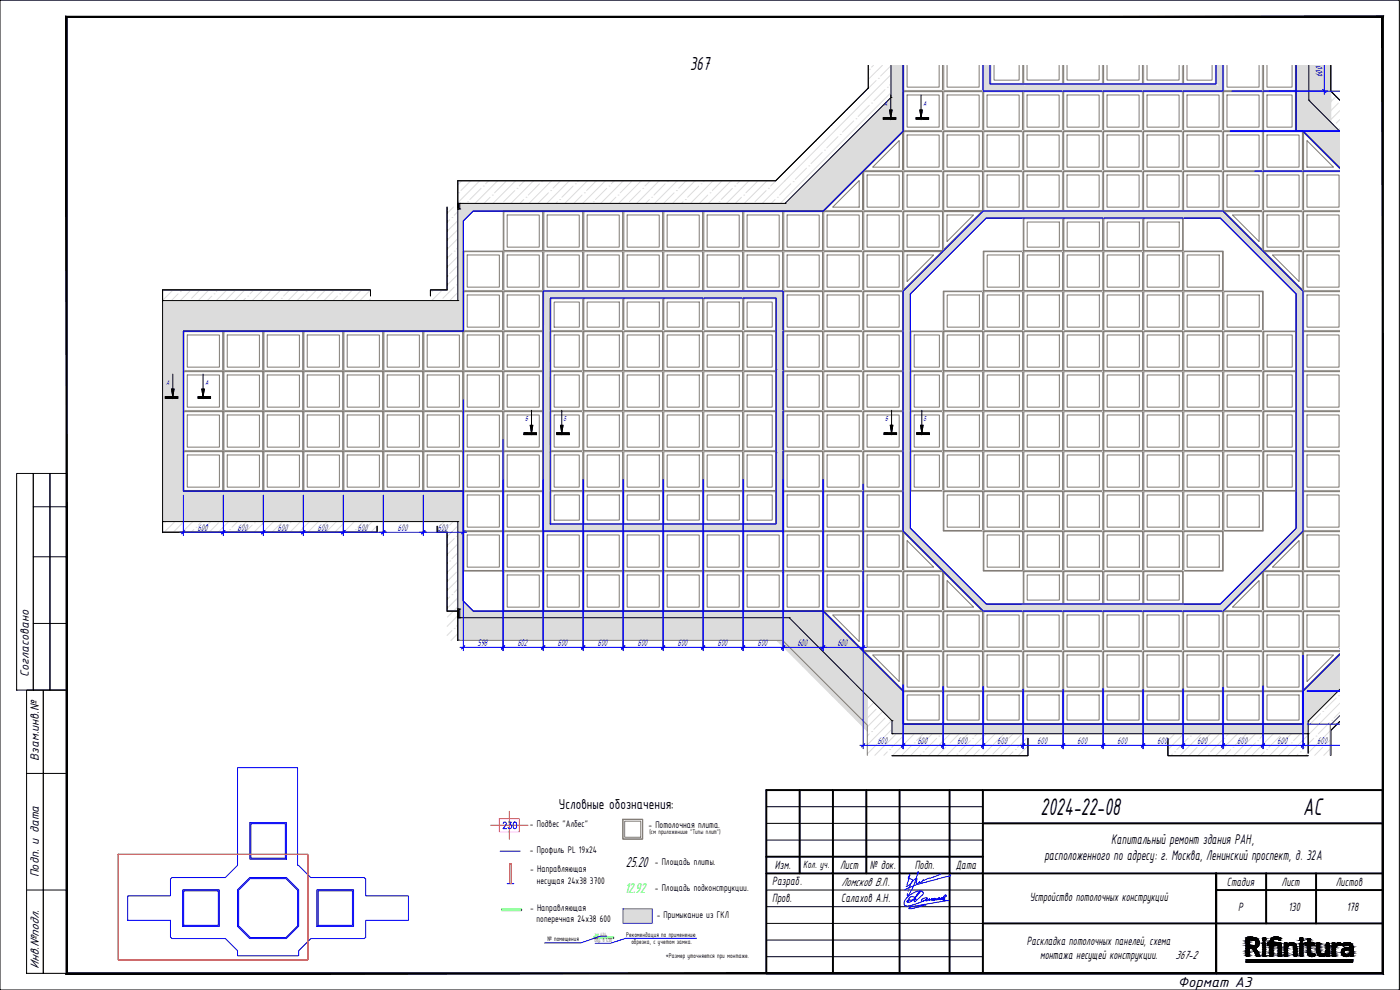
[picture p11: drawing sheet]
<svg xmlns="http://www.w3.org/2000/svg" width="420mm" height="297mm" viewBox="0 0 420 297" stroke-linecap="round" stroke-linejoin="round" font-family="sans-serif">
<defs><g id="words">
<text font-size="7.9" x="391.1" y="244.5">АС</text>
<text font-size="7.8" x="312.3" y="244.5">2024-22-08</text>
<text font-size="6.2" x="207.1" y="21.1">367</text>
<text font-size="4.9" fill="#00f" x="149.6" y="249.8">230</text>
<text font-size="4.8" x="187.8" y="260">25.20</text>
<text font-size="4.8" fill="#00ff3f" x="187.5" y="267.8">12.92</text>
<g font-size="4.7">
<text x="167.7" y="242.8">Условные обозначения:</text>
<text x="353.5" y="296">Формат А3</text>
</g>
<g font-size="4.5">
<text x="313.4" y="257.9">расположенного по адресу: г. Москва, Ленинский проспект, д. 32А</text>
<text x="333.5" y="253.2">Капитальный ремонт здания РАН,</text>
</g>
<g font-size="3.9">
<text x="8.7" y="203.2" transform="rotate(-90 8.7 203.2)">Согласовано</text>
<text x="11.7" y="228.2" transform="rotate(-90 11.7 228.2)">Взам.инв.№</text>
<text x="11.7" y="263.3" transform="rotate(-90 11.7 263.3)">Подп. и дата</text>
<text x="232.6" y="260.8">Изм.</text>
<text x="252.1" y="260.8">Лист</text>
<text x="261.1" y="260.8">№ док.</text>
<text x="274.5" y="260.8">Подп.</text>
<text x="286.8" y="260.6">Дата</text>
<text x="231.8" y="265.6">Разраб.</text>
<text x="252.5" y="265.7">Ломсков В.Л.</text>
<text x="368.2" y="265.8">Стадия</text>
<text x="384.6" y="265.8">Лист</text>
<text x="400.9" y="265.8">Листов</text>
<text x="231.8" y="270.6">Пров.</text>
<text x="252.5" y="270.7">Салахов А.Н.</text>
<text x="309" y="270.3">Устройство потолочных конструкций</text>
<text x="371.6" y="273.3">Р</text>
<text x="386.7" y="273.3">130</text>
<text x="404.2" y="273.3">178</text>
<text x="308.2" y="283.5">Раскладка потолочных панелей, схема</text>
<text x="312.2" y="287.6">монтажа несущей конструкции.</text>
<text x="352.8" y="287.7">367-2</text>
<text x="11.7" y="290.7" transform="rotate(-90 11.7 290.7)">Инв.№подл.</text>
</g>
<text font-size="3.4" x="241" y="260.3">Кол. уч.</text>
<g font-size="3.2" fill="#00f">
<text x="396.9" y="23.1" transform="rotate(-90 396.9 23.1)">600</text>
<text x="59.3" y="159.2">600</text>
<text x="71.3" y="159.2">600</text>
<text x="83.3" y="159.2">600</text>
<text x="95.3" y="159.2">600</text>
<text x="107.3" y="159.2">600</text>
<text x="119.3" y="159.2">600</text>
<text x="131.3" y="159.2">600</text>
<text x="143.3" y="193.7">598</text>
<text x="155.3" y="193.7">602</text>
<text x="167.3" y="193.7">600</text>
<text x="179.3" y="193.7">600</text>
<text x="191.3" y="193.7">600</text>
<text x="203.3" y="193.7">600</text>
<text x="215.3" y="193.7">600</text>
<text x="227.3" y="193.7">600</text>
<text x="239.3" y="193.7">600</text>
<text x="251.3" y="193.7">600</text>
<text x="263.3" y="223.1">600</text>
<text x="275.3" y="223.1">600</text>
<text x="287.3" y="223.1">600</text>
<text x="299.3" y="223.1">600</text>
<text x="311.3" y="223.1">600</text>
<text x="323.3" y="223.1">600</text>
<text x="335.3" y="223.1">600</text>
<text x="347.3" y="223.1">600</text>
<text x="359.3" y="223.1">600</text>
<text x="371.3" y="223.1">600</text>
<text x="383.3" y="223.1">600</text>
<text x="395.3" y="223.1">600</text>
</g>
<g font-size="3.1">
<text x="159" y="248.2">- Подвес &quot;Албес&quot;</text>
<text x="194.6" y="248.4">- Потолочная плита.</text>
<text x="159" y="255.8">- Профиль PL 19x24</text>
<text x="159.1" y="261.7">- Направляющая</text>
<text x="196.5" y="259.5">- Площадь плиты.</text>
<text x="161.1" y="265.2">несущая 24х38 3700</text>
<text x="196.5" y="267.3">- Площадь подконструкции.</text>
<text x="159.1" y="273.2">- Направляющая</text>
<text x="197.1" y="275.4">- Примыкание из ГКЛ</text>
<text x="161" y="276.7">поперечная 24х38 600</text>
</g>
<g font-size="2.4" fill="#00f">
<text x="265.4" y="31.7">А</text>
<text x="277" y="31.7">А</text>
<text x="49.9" y="115.4">А</text>
<text x="61.6" y="115.4">А</text>
<text x="157.6" y="126.3">Б</text>
<text x="169.1" y="126.3">Б</text>
<text x="265.6" y="126.3">Б</text>
<text x="277.2" y="126.3">Б</text>
</g>
<g font-size="2.2">
<text x="194.9" y="250.3">(см приложениие &quot;Типы плит&quot;)</text>
<text x="187.9" y="281.1">Рекомендация по применению</text>
<text x="164.3" y="282.4">№ помещения</text>
<text x="189.5" y="283.2">обрезка, с учетом замка.</text>
<text x="199.8" y="287.4">*Размер уточняется при монтаже.</text>
</g>
<text font-size="1.6" fill="#0f0" x="178.2" y="281.1">300</text>
<g font-size="1.6" fill="#636466">
<text x="180.2" y="280.7">424</text>
<text x="178.4" y="282.7">Обр. в 420</text>
</g>
</g></defs>
<g fill="#dcdcdc" stroke="#dcdcdc" stroke-width=".3">
<path d="M233.2 192.1h10.4l16.7 16.7z"/>
<path d="M392.8 30.1h6.6v6.6z"/>
<path d="M398.3 19.6h1.1v10.5z"/>
<path d="M366.9 19.6h.2v5.6z"/>
<path d="M297 19.6h.1v5.6z"/>
<path d="M270.7 19.6h.3v9.6z"/>
<path d="M392.4 19.6h.4v10.5z"/>
<path d="M402.1 206.4v.4l-.5 .6z"/>
<path d="M187 272.7l8.7 4.3v-4.3zM187 272.7l8.7 4.3h-8.7z"/>
<path d="M137.4 185.3l106.2 6.8-6.7-6.8zM137.4 185.3l106.2 6.8h-106.2z"/>
<path d="M233.2 192.1l16.6 16.7h10.5zM249.8 208.8h10.5v10.5z"/>
<path d="M392.8 19.6v10.5h6.6zM392.8 19.6h5.5l1.1 10.5z"/>
<path d="M365 19.6v5.6h2.1zM365 19.6h1.9l.2 5.6z"/>
<path d="M295 19.6v5.6h2.1zM295 19.6h2l.1 5.6z"/>
<path d="M295 25.2l72.1 2.1v-2.1zM295 25.2l72.1 2.1h-72.1z"/>
<path d="M163 87.3l72 2.1v-2.1zM163 87.3l72 2.1h-72z"/>
<path d="M232.9 89.4l2.1 67.8v-67.8zM232.9 89.4l2.1 67.8h-2.1z"/>
<path d="M163 89.4l2.1 67.8v-67.8zM163 89.4l2.1 67.8h-2.1z"/>
<path d="M163 157.2l72 2.1v-2.1zM163 157.2l72 2.1h-72z"/>
<path d="M295 63.3l74.1 2.1-2-2.1zM295 63.3l74.1 2.1h-76.2z"/>
<path d="M292.9 65.4l-18.8 21.9 21.9-21.9zM292.9 65.4l-18.8 21.9h-3z"/>
<path d="M366.2 65.4l24.9 21.9-22-21.9zM366.2 65.4l24.9 21.9h-3z"/>
<path d="M388.1 87.3l3 .9v-.9zM388.1 87.3l3 .9h-2.1z"/>
<path d="M271.1 87.3l2.1 .9 .9-.9zM271.1 87.3l2.1 .9h-2.1z"/>
<path d="M389 88.2l2.1 70.3v-70.3zM389 88.2l2.1 70.3h-2.1z"/>
<path d="M271.1 88.2l2.1 70.3v-70.3zM271.1 88.2l2.1 70.3h-2.2z"/>
<path d="M271 158.5l3.1 .8-.9-.8zM271 158.5l3.1 .8h-3.1z"/>
<path d="M389 158.5l2.1 .8v-.8zM389 158.5l2.1 .8h-3z"/>
<path d="M388.1 159.3l-18.9 21.9 21.9-21.9zM366.2 181.2l21.9-21.9-18.9 21.9z"/>
<path d="M271 159.3l25 21.9-21.9-21.9zM271 159.3l25 21.9h-3z"/>
<path d="M293 181.2l74.1 2.2 2.1-2.2zM293 181.2l74.1 2.2h-72z"/>
<path d="M267.4 19.6v9.6h3.6zM267.4 19.6h3.3l.3 9.6z"/>
<path d="M389 19.6v10.5h3.8zM389 19.6h3.4l.4 10.5z"/>
<path d="M389 30.1l13.1 9.2-9.3-9.2zM389 30.1l13.1 9.2h-13.1z"/>
<path d="M267.4 29.2l3.6 10.1v-10.1zM267.4 29.2l3.6 10.1h-13.7z"/>
<path d="M391.1 39.3l11 7.2v3.9zM391.1 39.3l11 7.2v-7.2zM402.1 39.3v7.2z"/>
<path d="M257.3 39.3l-8 21.7 21.7-21.7zM257.3 39.3l-8 21.7h-13.7z"/>
<path d="M138 61l109.6 1.7 1.7-1.7zM138 61l109.6 1.7h-109.6z"/>
<path d="M137.4 62.7l109.6 .6 .6-.6zM137.4 62.7l109.6 .6h-109.6z"/>
<path d="M137.4 63.3l1.6 3 3-3zM137.4 63.3l1.6 3h-1.6z"/>
<path d="M137.4 66.3l1.6 23.9v-23.9zM137.4 66.3l1.6 23.9h-1.6z"/>
<path d="M48.8 90.2l90.2 9.1v-9.1zM48.8 90.2l90.2 9.1h-90.2z"/>
<path d="M48.8 99.3l6.2 48v-48zM48.8 99.3l6.2 48h-6.2z"/>
<path d="M48.8 147.3l90.2 9.2v-9.2zM48.8 147.3l90.2 9.2h-90.2z"/>
<path d="M137.4 156.5l1.6 23.9v-23.9zM137.4 156.5l1.6 23.9h-1.6z"/>
<path d="M137.4 180.4l4 2.3-2.4-2.3zM137.4 180.4l4 2.3h-4z"/>
<path d="M138 182.7l4 .7-.6-.7zM138 182.7l4 .7h-4z"/>
<path d="M138 183.4l111 1.9-2-1.9zM138 183.4l111 1.9h-111z"/>
<path d="M402.1 196.3l-11 11.1h10.5zM402.1 196.3v10.1l-.5 1z"/>
<path d="M236.9 185.3l34.1 22.1-22-22.1zM236.9 185.3l34.1 22.1h-12.2z"/>
<path d="M258.8 207.4l12.2 8.8v-8.8zM258.8 207.4l12.2 8.8h-3.3z"/>
<path d="M391.1 207.4l1.5 9 9-9zM391.1 207.4l1.5 9h-1.5z"/>
<path d="M391.1 216.4l1.5 .8v-.8zM391.1 216.4l1.5 .8h-1.5z"/>
<path d="M267.7 216.2l3.3 1v-1zM267.7 216.2l3.3 1h-3.3z"/>
<path d="M267.7 217.2l124.9 2.9v-2.9zM267.7 217.2l124.9 2.9h-124.9z"/>
</g>
<!-- layer: 0 -->
<path d="M147.3 247.6h11.2M152.9 243.4v8.4" fill="none" stroke="#cd6928" stroke-width=".3"/>
<g fill="none" stroke="#00f" stroke-width=".3">
<path d="M271 19.6v19.7l-24 24h-105l-3 3v33h-84v48h84v33.1l3 3h105l24 24v9.8h120.1v-9.8l11-11.1M295 19.6v7.7h72.1v-7.7M297.1 19.6v5.6h67.9v-5.6M389 19.6v19.7h2.1l11 11.1M163 87.3h72v72h-72zM165.1 89.4h67.8v67.8h-67.8zM271 87.3l24-24h72.1l24 24v72l-24 24.1h-72.1l-24-24.1zM273.2 88.2l22.8-22.8h70.2l22.8 22.8v70.3l-22.8 22.7h-70.2l-22.8-22.7zM71.3 230.3h18v29.3h.3l3.7 3.7h16l.5 .4v5.1h12.8v7.3h-12.8v5.1l-.5 .4h-16l-3.7 3.7v1.5h-18.3v-1.5l-3.7-3.7h-16l-.4-.4v-5.1h-12.9v-7.3h12.9v-5.1l.4-.4h16l3.7-3.7zM75 246.8h11v11h-11zM75.3 247.1h10.3v10.4h-10.3zM150.1 255.4h6"/>
<path d="M54.8 267h11v10.9h-11zM55.1 267.3h10.4v10.3h-10.4zM71.3 267l3.7-3.7h11l3.6 3.7v10.9l-3.6 3.7h-11l-3.7-3.7zM71.6 267.1l3.5-3.5h10.7l3.5 3.5v10.7l-3.5 3.5h-10.7l-3.5-3.5zM95.1 267h11v10.9h-11zM95.4 267.3h10.4v10.3h-10.4z"/>
</g>
<g fill="#fff" stroke="#fff" stroke-width=".3">
<path d="M343 19.6h6.9l-6.9 5.6z"/>
<path d="M359.3 19.6h5.7v5.6z"/>
<path d="M301.4 19.6h5.6v5.6z"/>
<path d="M307 19.6h6.9l-6.9 5.6z"/>
<path d="M319 19.6h6.9l-6.9 5.6z"/>
<path d="M331 19.6h6.9l-6.9 5.6z"/>
<path d="M391.1 51.3h11v11.1z"/>
<path d="M391.1 63.3h11v11.1z"/>
<path d="M391.1 75.3h11v11.1z"/>
<path d="M391.1 87.3h11v11.1z"/>
<path d="M391.1 99.3h11v11.1z"/>
<path d="M391.1 111.3h11v11.1z"/>
<path d="M391.1 123.3h11v11.1z"/>
<path d="M391.1 135.3h11v11.1z"/>
<path d="M391.1 147.3h11v11.1z"/>
<path d="M391.1 159.3h11v11.1z"/>
<path d="M391.1 171.4h11v11z"/>
<path d="M391.1 183.4h11v11z"/>
<path d="M186.9 245.8l6 6v-6zM186.9 245.8l6 6h-6z"/>
<path d="M349.9 19.6l5.1 5.6v-5.6zM343 25.2l6.9-5.6 5.1 5.6z"/>
<path d="M355 19.6v5.6h10zM355 19.6h4.3l5.7 5.6z"/>
<path d="M297.1 19.6v5.6h9.9zM297.1 19.6h4.3l5.6 5.6z"/>
<path d="M313.9 19.6l5.1 5.6v-5.6zM307 25.2l6.9-5.6 5.1 5.6z"/>
<path d="M325.9 19.6l5.1 5.6v-5.6zM319 25.2l6.9-5.6 5.1 5.6z"/>
<path d="M337.9 19.6l5.1 5.6v-5.6zM331 25.2l6.9-5.6 5.1 5.6z"/>
<path d="M211 89.4v9.9l12-9.9zM211 99.3l12-9.9v9.9z"/>
<path d="M223 89.4l9.9 9.9v-9.9zM223 89.4l9.9 9.9h-9.9z"/>
<path d="M223 99.3v12h9.9zM223 99.3h9.9v12z"/>
<path d="M165.1 89.4l9.9 9.9v-9.9zM165.1 89.4l9.9 9.9h-9.9z"/>
<path d="M175 89.4v9.9l12-9.9zM175 99.3l12-9.9v9.9z"/>
<path d="M187 89.4v9.9l12-9.9zM187 99.3l12-9.9v9.9z"/>
<path d="M199 89.4v9.9l12-9.9zM199 99.3l12-9.9v9.9z"/>
<path d="M211 147.3v9.9l12-9.9zM211 157.2l12-9.9v9.9z"/>
<path d="M223 147.3l9.9 9.9v-9.9zM223 147.3l9.9 9.9h-9.9z"/>
<path d="M165.1 147.3l9.9 9.9v-9.9zM165.1 147.3l9.9 9.9h-9.9z"/>
<path d="M175 147.3v9.9l12-9.9zM175 157.2l12-9.9v9.9z"/>
<path d="M187 147.3v9.9l12-9.9zM187 157.2l12-9.9v9.9z"/>
<path d="M199 147.3v9.9l12-9.9zM199 157.2l12-9.9v9.9z"/>
<path d="M223 111.3v12h9.9zM223 111.3h9.9v12z"/>
<path d="M223 123.3v12h9.9zM223 123.3h9.9v12z"/>
<path d="M223 135.3v12h9.9zM223 135.3h9.9v12z"/>
<path d="M165.1 99.3v12h9.9zM165.1 99.3h9.9v12z"/>
<path d="M165.1 111.3v12h9.9zM165.1 111.3h9.9v12z"/>
<path d="M165.1 123.3v12h9.9zM165.1 123.3h9.9v12z"/>
<path d="M165.1 135.3v12h9.9zM165.1 135.3h9.9v12z"/>
<path d="M211 147.3l12-12v12zM211 135.3v12l12-12z"/>
<path d="M211 135.3l12-12v12zM211 123.3v12l12-12z"/>
<path d="M211 123.3l12-12v12zM211 111.3v12l12-12z"/>
<path d="M199 147.3l12-12v12zM199 135.3v12l12-12z"/>
<path d="M199 135.3l12-12v12zM199 123.3v12l12-12z"/>
<path d="M199 123.3l12-12v12zM199 111.3v12l12-12z"/>
<path d="M187 147.3l12-12v12zM187 135.3v12l12-12z"/>
<path d="M187 135.3l12-12v12zM187 123.3v12l12-12z"/>
<path d="M187 123.3l12-12v12zM187 111.3v12l12-12z"/>
<path d="M175 147.3l12-12v12zM175 135.3v12l12-12z"/>
<path d="M175 135.3l12-12v12zM175 123.3v12l12-12z"/>
<path d="M175 123.3l12-12v12zM175 111.3v12l12-12z"/>
<path d="M211 111.3l12-12v12zM211 99.3v12l12-12z"/>
<path d="M199 111.3l12-12v12zM199 99.3v12l12-12z"/>
<path d="M187 111.3l12-12v12zM187 99.3v12l12-12z"/>
<path d="M175 111.3l12-12v12zM175 99.3v12l12-12z"/>
<path d="M319.1 99.3l12-12v12zM319.1 87.3v12l12-12z"/>
<path d="M307.1 99.3l12-12v12zM307.1 87.3v12l12-12z"/>
<path d="M295.1 99.3l12-12v12zM295.1 87.3v12l12-12z"/>
<path d="M283.1 99.3l12-12v12zM283.1 87.3v12l12-12z"/>
<path d="M367.1 99.3l12-12v12zM367.1 87.3v12l12-12z"/>
<path d="M355.1 99.3l12-12v12zM355.1 87.3v12l12-12z"/>
<path d="M343.1 99.3l12-12v12zM343.1 87.3v12l12-12z"/>
<path d="M331.1 99.3l12-12v12zM331.1 87.3v12l12-12z"/>
<path d="M273.2 99.3v12h9.9zM273.2 99.3h9.9v12z"/>
<path d="M273.2 111.3v12h9.9zM273.2 111.3h9.9v12z"/>
<path d="M273.2 123.3v12h9.9zM273.2 123.3h9.9v12z"/>
<path d="M273.2 135.3v12h9.9zM273.2 135.3h9.9v12z"/>
<path d="M319.1 147.3l12-12v12zM319.1 135.3v12l12-12z"/>
<path d="M319.1 135.3l12-12v12zM319.1 123.3v12l12-12z"/>
<path d="M319.1 123.3l12-12v12zM319.1 111.3v12l12-12z"/>
<path d="M307.1 147.3l12-12v12zM307.1 135.3v12l12-12z"/>
<path d="M307.1 135.3l12-12v12zM307.1 123.3v12l12-12z"/>
<path d="M307.1 123.3l12-12v12zM307.1 111.3v12l12-12z"/>
<path d="M295.1 147.3l12-12v12zM295.1 135.3v12l12-12z"/>
<path d="M295.1 135.3l12-12v12zM295.1 123.3v12l12-12z"/>
<path d="M295.1 123.3l12-12v12zM295.1 111.3v12l12-12z"/>
<path d="M283.1 147.3l12-12v12zM283.1 135.3v12l12-12z"/>
<path d="M283.1 135.3l12-12v12zM283.1 123.3v12l12-12z"/>
<path d="M283.1 123.3l12-12v12zM283.1 111.3v12l12-12z"/>
<path d="M319.1 111.3l12-12v12zM319.1 99.3v12l12-12z"/>
<path d="M307.1 111.3l12-12v12zM307.1 99.3v12l12-12z"/>
<path d="M295.1 111.3l12-12v12zM295.1 99.3v12l12-12z"/>
<path d="M283.1 111.3l12-12v12zM283.1 99.3v12l12-12z"/>
<path d="M319.1 147.3l12 12v-12zM319.1 147.3l12 12h-12z"/>
<path d="M307.1 147.3l12 12v-12zM307.1 147.3l12 12h-12z"/>
<path d="M295.1 147.3l12 12v-12zM295.1 147.3l12 12h-12z"/>
<path d="M283.1 147.3l12 12v-12zM283.1 147.3l12 12h-12z"/>
<path d="M367.1 147.3l12 12v-12zM367.1 147.3l12 12h-12z"/>
<path d="M355.1 147.3l12 12v-12zM355.1 147.3l12 12h-12z"/>
<path d="M343.1 147.3l12 12v-12zM343.1 147.3l12 12h-12z"/>
<path d="M331.1 147.3l12 12v-12zM331.1 147.3l12 12h-12z"/>
<path d="M367.1 147.3l12-12v12zM367.1 135.3v12l12-12z"/>
<path d="M367.1 135.3l12-12v12zM367.1 123.3v12l12-12z"/>
<path d="M367.1 123.3l12-12v12zM367.1 111.3v12l12-12z"/>
<path d="M355.1 147.3l12-12v12zM355.1 135.3v12l12-12z"/>
<path d="M355.1 135.3l12-12v12zM355.1 123.3v12l12-12z"/>
<path d="M355.1 123.3l12-12v12zM355.1 111.3v12l12-12z"/>
<path d="M343.1 147.3l12-12v12zM343.1 135.3v12l12-12z"/>
<path d="M343.1 135.3l12-12v12zM343.1 123.3v12l12-12z"/>
<path d="M343.1 123.3l12-12v12zM343.1 111.3v12l12-12z"/>
<path d="M331.1 147.3l12-12v12zM331.1 135.3v12l12-12z"/>
<path d="M331.1 135.3l12-12v12zM331.1 123.3v12l12-12z"/>
<path d="M331.1 123.3l12-12v12zM331.1 111.3v12l12-12z"/>
<path d="M367.1 111.3l12-12v12zM367.1 99.3v12l12-12z"/>
<path d="M355.1 111.3l12-12v12zM355.1 99.3v12l12-12z"/>
<path d="M343.1 111.3l12-12v12zM343.1 99.3v12l12-12z"/>
<path d="M331.1 111.3l12-12v12zM331.1 99.3v12l12-12z"/>
<path d="M379.1 99.3v12h9.9zM379.1 99.3h9.9v12z"/>
<path d="M379.1 111.3v12h9.9zM379.1 111.3h9.9v12z"/>
<path d="M379.1 123.3v12h9.9zM379.1 123.3h9.9v12z"/>
<path d="M379.1 135.3v12h9.9zM379.1 135.3h9.9v12z"/>
<path d="M319.1 87.3l12-12v12zM319.1 75.3v12l12-12z"/>
<path d="M307.1 87.3l12-12v12zM307.1 75.3v12l12-12z"/>
<path d="M295.1 87.3l12-12v12zM295.1 75.3v12l12-12z"/>
<path d="M355.1 87.3l12-12v12zM355.1 75.3v12l12-12z"/>
<path d="M343.1 87.3l12-12v12zM343.1 75.3v12l12-12z"/>
<path d="M331.1 87.3l12-12v12zM331.1 75.3v12l12-12z"/>
<path d="M331.1 65.4v9.9l12-9.9zM331.1 75.3l12-9.9v9.9z"/>
<path d="M307.1 65.4v9.9l12-9.9zM307.1 75.3l12-9.9v9.9z"/>
<path d="M319.1 65.4v9.9l12-9.9zM319.1 75.3l12-9.9v9.9z"/>
<path d="M343.1 65.4v9.9l12-9.9zM343.1 75.3l12-9.9v9.9z"/>
<path d="M319.1 159.3l12 12.1v-12.1zM319.1 159.3l12 12.1h-12z"/>
<path d="M307.1 159.3l12 12.1v-12.1zM307.1 159.3l12 12.1h-12z"/>
<path d="M295.1 159.3l12 12.1v-12.1zM295.1 159.3l12 12.1h-12z"/>
<path d="M355.1 159.3l12 12.1v-12.1zM355.1 159.3l12 12.1h-12z"/>
<path d="M343.1 159.3l12 12.1v-12.1zM343.1 159.3l12 12.1h-12z"/>
<path d="M331.1 159.3l12 12.1v-12.1zM331.1 159.3l12 12.1h-12z"/>
<path d="M331.1 171.4v9.8l12-9.8zM331.1 181.2l12-9.8v9.8z"/>
<path d="M307.1 171.4v9.8l12-9.8zM307.1 181.2l12-9.8v9.8z"/>
<path d="M319.1 171.4v9.8l12-9.8zM319.1 181.2l12-9.8v9.8z"/>
<path d="M343.1 171.4v9.8l12-9.8zM343.1 181.2l12-9.8v9.8z"/>
<path d="M287.3 19.6h7.7v7.7zM287.3 19.6l-4.3 7.7h12zM283 19.6h4.3l-4.3 7.7z"/>
<path d="M275.3 19.6h7.7v7.7zM275.3 19.6l-4.3 7.7h12zM271 19.6h4.3l-4.3 7.7z"/>
<path d="M371.3 19.6h7.8v7.7zM371.3 19.6l-4.2 7.7h12zM367.1 19.6h4.2l-4.2 7.7z"/>
<path d="M382.6 19.6h6.4v7.7zM382.6 19.6l-3.5 7.7h9.9zM379.1 19.6h3.5l-3.5 7.7z"/>
<path d="M307 27.3v12h12zM307 27.3h12v12z"/>
<path d="M319 27.3v12h12zM319 27.3h12v12z"/>
<path d="M331 27.3v12h12zM331 27.3h12v12z"/>
<path d="M343 27.3v12h12zM343 27.3h12v12z"/>
<path d="M283 27.3v12h12zM283 27.3h12v12z"/>
<path d="M295 27.3v12h12zM295 27.3h12v12z"/>
<path d="M271 27.3v12h12zM271 27.3h12v12z"/>
<path d="M355 27.3v12h12.1zM355 27.3h12.1v12z"/>
<path d="M367.1 27.3v12h12zM367.1 27.3h12v12z"/>
<path d="M379.1 27.3v12h9.9zM379.1 27.3h9.9v12z"/>
<path d="M295 39.3v12h12zM295 39.3h12v12z"/>
<path d="M307 39.3v12h12zM307 39.3h12v12z"/>
<path d="M319 39.3v12h12zM319 39.3h12v12z"/>
<path d="M331 39.3v12h12zM331 39.3h12v12z"/>
<path d="M271 39.3v12h12zM271 39.3h12v12z"/>
<path d="M283 39.3v12h12zM283 39.3h12v12z"/>
<path d="M343 39.3v12h12zM343 39.3h12v12z"/>
<path d="M355 39.3v12h12.1zM355 39.3h12.1v12z"/>
<path d="M367.1 39.3v12h12zM367.1 39.3h12v12z"/>
<path d="M379.1 39.3v12h12zM379.1 39.3h12v12z"/>
<path d="M295 51.3v12h12zM295 51.3h12v12z"/>
<path d="M307 51.3v12h12zM307 51.3h12v12z"/>
<path d="M319 51.3v12h12zM319 51.3h12v12z"/>
<path d="M331 51.3v12h12zM331 51.3h12v12z"/>
<path d="M271 51.3v12h12zM271 51.3h12v12z"/>
<path d="M283 51.3v12h12zM283 51.3h12v12z"/>
<path d="M343 51.3v12h12zM343 51.3h12v12z"/>
<path d="M355 51.3v12h12.1zM355 51.3h12.1v12z"/>
<path d="M367.1 51.3v12h12zM367.1 51.3h12v12z"/>
<path d="M379.1 51.3v12h12zM379.1 51.3h12v12z"/>
<path d="M259 51.3v12h12zM259 51.3h12v12z"/>
<path d="M259 63.3v12h12zM259 63.3h12v12z"/>
<path d="M271 63.3v12h12zM271 63.3h12v12z"/>
<path d="M247 63.3v12h12zM247 63.3h12v12z"/>
<path d="M247 75.3v12h12zM247 75.3h12v12z"/>
<path d="M259 75.3v12h12zM259 75.3h12v12z"/>
<path d="M247 87.3v12h12zM247 87.3h12v12z"/>
<path d="M259 87.3v12h12zM259 87.3h12v12z"/>
<path d="M391.1 51.3v12l11-.9zM391.1 63.3l11-.9v.9z"/>
<path d="M379.1 63.3v12h12zM379.1 63.3h12v12z"/>
<path d="M391.1 63.3v12l11-.9zM391.1 75.3l11-.9v.9z"/>
<path d="M391.1 75.3v12l11-.9zM391.1 87.3l11-.9v.9z"/>
<path d="M235 75.3v12h12zM235 75.3h12v12z"/>
<path d="M223 75.3v12h12zM223 75.3h12v12z"/>
<path d="M211 75.3v12h12zM211 75.3h12v12z"/>
<path d="M199 75.3v12h12zM199 75.3h12v12z"/>
<path d="M187 75.3v12h12zM187 75.3h12v12z"/>
<path d="M235 63.3v12h12zM235 63.3h12v12z"/>
<path d="M223 63.3v12h12zM223 63.3h12v12z"/>
<path d="M211 63.3v12h12zM211 63.3h12v12z"/>
<path d="M199 63.3v12h12zM199 63.3h12v12z"/>
<path d="M187 63.3v12h12zM187 63.3h12v12z"/>
<path d="M175 75.3v12h12zM175 75.3h12v12z"/>
<path d="M163 75.3v12h12zM163 75.3h12v12z"/>
<path d="M151 75.3v12h12zM151 75.3h12v12z"/>
<path d="M175 63.3v12h12zM175 63.3h12v12z"/>
<path d="M163 63.3v12h12zM163 63.3h12v12z"/>
<path d="M151 63.3v12h12zM151 63.3h12v12z"/>
<path d="M139 75.3v12h12zM139 75.3h12v12z"/>
<path d="M391.1 87.3v12l11-.9zM391.1 99.3l11-.9v.9z"/>
<path d="M235 87.3v12h12zM235 87.3h12v12z"/>
<path d="M151 87.3v12h12zM151 87.3h12v12z"/>
<path d="M139 87.3v12h12zM139 87.3h12v12z"/>
<path d="M247 99.3v12h12zM247 99.3h12v12z"/>
<path d="M259 99.3v12h12zM259 99.3h12v12z"/>
<path d="M391.1 99.3v12l11-.9zM391.1 111.3l11-.9v.9z"/>
<path d="M235 99.3v12h12zM235 99.3h12v12z"/>
<path d="M151 99.3v12h12zM151 99.3h12v12z"/>
<path d="M139 99.3v12h12zM139 99.3h12v12z"/>
<path d="M247 111.3v12h12zM247 111.3h12v12z"/>
<path d="M259 111.3v12h12zM259 111.3h12v12z"/>
<path d="M391.1 111.3v12l11-.9zM391.1 123.3l11-.9v.9z"/>
<path d="M235 111.3v12h12zM235 111.3h12v12z"/>
<path d="M151 111.3v12h12zM151 111.3h12v12z"/>
<path d="M139 111.3v12h12zM139 111.3h12v12z"/>
<path d="M247 123.3v12h12zM247 123.3h12v12z"/>
<path d="M259 123.3v12h12zM259 123.3h12v12z"/>
<path d="M391.1 123.3v12l11-.9zM391.1 135.3l11-.9v.9z"/>
<path d="M235 123.3v12h12zM235 123.3h12v12z"/>
<path d="M151 123.3v12h12zM151 123.3h12v12z"/>
<path d="M139 123.3v12h12zM139 123.3h12v12z"/>
<path d="M247 135.3v12h12zM247 135.3h12v12z"/>
<path d="M259 135.3v12h12zM259 135.3h12v12z"/>
<path d="M391.1 135.3v12l11-.9zM391.1 147.3l11-.9v.9z"/>
<path d="M235 135.3v12h12zM235 135.3h12v12z"/>
<path d="M151 135.3v12h12zM151 135.3h12v12z"/>
<path d="M139 135.3v12h12zM139 135.3h12v12z"/>
<path d="M247 147.3v12h12zM247 147.3h12v12z"/>
<path d="M259 147.3v12h12zM259 147.3h12v12z"/>
<path d="M391.1 147.3v12l11-.9zM391.1 159.3l11-.9v.9z"/>
<path d="M235 147.3v12h12zM235 147.3h12v12z"/>
<path d="M151 147.3v12h12zM151 147.3h12v12z"/>
<path d="M139 147.3v12h12zM139 147.3h12v12z"/>
<path d="M259 159.3v12.1h12zM259 159.3h12v12.1z"/>
<path d="M247 159.3v12.1h12zM247 159.3h12v12.1z"/>
<path d="M247 171.4v12h12zM247 171.4h12v12z"/>
<path d="M259 171.4v12h12zM259 171.4h12v12z"/>
<path d="M391.1 159.3v12.1l11-1zM391.1 171.4l11-1v1z"/>
<path d="M391.1 171.4v12l11-1zM391.1 183.4l11-1v1z"/>
<path d="M235 171.4v12h12zM235 171.4h12v12z"/>
<path d="M223 171.4v12h12zM223 171.4h12v12z"/>
<path d="M211 171.4v12h12zM211 171.4h12v12z"/>
<path d="M199 171.4v12h12zM199 171.4h12v12z"/>
<path d="M187 171.4v12h12zM187 171.4h12v12z"/>
<path d="M235 159.3v12.1h12zM235 159.3h12v12.1z"/>
<path d="M223 159.3v12.1h12zM223 159.3h12v12.1z"/>
<path d="M211 159.3v12.1h12zM211 159.3h12v12.1z"/>
<path d="M199 159.3v12.1h12zM199 159.3h12v12.1z"/>
<path d="M187 159.3v12.1h12zM187 159.3h12v12.1z"/>
<path d="M175 171.4v12h12zM175 171.4h12v12z"/>
<path d="M163 171.4v12h12zM163 171.4h12v12z"/>
<path d="M151 171.4v12h12zM151 171.4h12v12z"/>
<path d="M175 159.3v12.1h12zM175 159.3h12v12.1z"/>
<path d="M163 159.3v12.1h12zM163 159.3h12v12.1z"/>
<path d="M151 159.3v12.1h12zM151 159.3h12v12.1z"/>
<path d="M139 159.3v12.1h12zM139 159.3h12v12.1z"/>
<path d="M127 99.3v12h12zM127 99.3h12v12z"/>
<path d="M127 111.3v12h12zM127 111.3h12v12z"/>
<path d="M127 123.3v12h12zM127 123.3h12v12z"/>
<path d="M127 135.3v12h12zM127 135.3h12v12z"/>
<path d="M115 99.3v12h12zM115 99.3h12v12z"/>
<path d="M115 111.3v12h12zM115 111.3h12v12z"/>
<path d="M115 123.3v12h12zM115 123.3h12v12z"/>
<path d="M115 135.3v12h12zM115 135.3h12v12z"/>
<path d="M103 99.3v12h12zM103 99.3h12v12z"/>
<path d="M103 111.3v12h12zM103 111.3h12v12z"/>
<path d="M103 123.3v12h12zM103 123.3h12v12z"/>
<path d="M103 135.3v12h12zM103 135.3h12v12z"/>
<path d="M91 99.3v12h12zM91 99.3h12v12z"/>
<path d="M91 111.3v12h12zM91 111.3h12v12z"/>
<path d="M91 123.3v12h12zM91 123.3h12v12z"/>
<path d="M91 135.3v12h12zM91 135.3h12v12z"/>
<path d="M79 99.3v12h12zM79 99.3h12v12z"/>
<path d="M79 111.3v12h12zM79 111.3h12v12z"/>
<path d="M79 123.3v12h12zM79 123.3h12v12z"/>
<path d="M79 135.3v12h12zM79 135.3h12v12z"/>
<path d="M67 99.3v12h12zM67 99.3h12v12z"/>
<path d="M67 111.3v12h12zM67 111.3h12v12z"/>
<path d="M67 123.3v12h12zM67 123.3h12v12z"/>
<path d="M67 135.3v12h12zM67 135.3h12v12z"/>
<path d="M55 99.3v12h12zM55 99.3h12v12z"/>
<path d="M55 111.3v12h12zM55 111.3h12v12z"/>
<path d="M55 123.3v12h12zM55 123.3h12v12z"/>
<path d="M55 135.3v12h12zM55 135.3h12v12z"/>
<path d="M379.1 171.4v12h12zM379.1 171.4h12v12z"/>
<path d="M271 171.4v12h12zM271 171.4h12v12z"/>
<path d="M295 183.4v12h12zM295 183.4h12v12z"/>
<path d="M307 183.4v12h12zM307 183.4h12v12z"/>
<path d="M319 183.4v12h12zM319 183.4h12v12z"/>
<path d="M331 183.4v12h12zM331 183.4h12v12z"/>
<path d="M271 183.4v12h12zM271 183.4h12v12z"/>
<path d="M283 183.4v12h12zM283 183.4h12v12z"/>
<path d="M343 183.4v12h12zM343 183.4h12v12z"/>
<path d="M355 183.4v12h12.1zM355 183.4h12.1v12z"/>
<path d="M367.1 183.4v12h12zM367.1 183.4h12v12z"/>
<path d="M379.1 183.4v12h12zM379.1 183.4h12v12z"/>
<path d="M259 183.4v12h12zM259 183.4h12v12z"/>
<path d="M391.1 183.4v12l11-1zM391.1 195.4l11-1v1z"/>
<path d="M295 195.4v12h12zM295 195.4h12v12z"/>
<path d="M307 195.4v12h12zM307 195.4h12v12z"/>
<path d="M319 195.4v12h12zM319 195.4h12v12z"/>
<path d="M331 195.4v12h12zM331 195.4h12v12z"/>
<path d="M271 195.4v12h12zM271 195.4h12v12z"/>
<path d="M283 195.4v12h12zM283 195.4h12v12z"/>
<path d="M343 195.4v12h12zM343 195.4h12v12z"/>
<path d="M355 195.4v12h12.1zM355 195.4h12.1v12z"/>
<path d="M367.1 195.4v12h12zM367.1 195.4h12v12z"/>
<path d="M379.1 195.4v12h12zM379.1 195.4h12v12z"/>
<path d="M295 207.4v9.8l12-9.8zM295 217.2l12-9.8v9.8z"/>
<path d="M271 207.4v9.8l12-9.8zM271 217.2l12-9.8v9.8z"/>
<path d="M283 207.4v9.8l12-9.8zM283 217.2l12-9.8v9.8z"/>
<path d="M307 207.4v9.8l12-9.8zM307 217.2l12-9.8v9.8z"/>
<path d="M331 207.4v9.8l12-9.8zM331 217.2l12-9.8v9.8z"/>
<path d="M319 207.4v9.8l12-9.8zM319 217.2l12-9.8v9.8z"/>
<path d="M343 207.4v9.8l12-9.8zM343 217.2l12-9.8v9.8z"/>
<path d="M367.1 207.4v9.8l12-9.8zM367.1 217.2l12-9.8v9.8z"/>
<path d="M355 207.4v9.8l12.1-9.8zM355 217.2l12.1-9.8v9.8z"/>
<path d="M379.1 207.4v9.8l12-9.8zM379.1 217.2l12-9.8v9.8z"/>
</g>
<!-- layer: 0000________ -->
<g fill="none" stroke="#807b75" stroke-width=".3">
<path d="M271 19.6v7.7h12v-7.7v7.7h12v-7.7M271.2 19.6v7.5h11.7v-7.5M272.2 19.6v6.5h9.7v-6.5M283.2 19.6v7.5h11.7v-7.5M284.2 19.6v6.5h9.7v-6.5M307 19.6v5.6h12v-5.6v5.6h12v-5.6v5.6h12v-5.6v5.6h12v-5.6M307.2 19.6v5.4h11.7v-5.4M308.2 19.6v4.4h9.7v-4.4M319.2 19.6v5.4h11.7v-5.4M320.2 19.6v4.4h9.7v-4.4M331.2 19.6v5.4h11.7v-5.4M332.2 19.6v4.4h9.7v-4.4"/>
<path d="M343.2 19.6v5.4h11.7v-5.4M344.2 19.6v4.4h9.7v-4.4M367.1 19.6v7.7h12v-7.7v7.7h9.9v-7.7M367.2 19.6v7.5h11.7v-7.5M368.2 19.6v6.5h9.7v-6.5M379.2 19.6v7.5h9.6v-7.5M380.2 19.6v6.5h7.6v-6.5M271 27.3h12v12h-12zM271 39.3h12v12h-12zM271.2 27.5h11.7v11.6h-11.7zM271.2 39.5h11.7v11.6h-11.7zM272.2 28.5h9.7v9.6h-9.7z"/>
<path d="M283 27.3h12v12h-12zM283 39.3h12v12h-12zM283.2 27.5h11.7v11.6h-11.7zM283.2 39.5h11.7v11.6h-11.7zM284.2 28.5h9.7v9.6h-9.7zM295 27.3h12v12h-12zM295 39.3h12v12h-12zM295.2 27.5h11.7v11.6h-11.7zM295.2 39.5h11.7v11.6h-11.7zM296.2 28.5h9.7v9.6h-9.7zM307 27.3h12v12h-12zM307 39.3h12v12h-12z"/>
<path d="M307.2 27.5h11.7v11.6h-11.7zM307.2 39.5h11.7v11.6h-11.7zM308.2 28.5h9.7v9.6h-9.7zM319 27.3h12v12h-12zM319 39.3h12v12h-12zM319.2 27.5h11.7v11.6h-11.7zM319.2 39.5h11.7v11.6h-11.7zM320.2 28.5h9.7v9.6h-9.7zM331 27.3h12v12h-12zM331 39.3h12v12h-12zM331.2 27.5h11.7v11.6h-11.7zM331.2 39.5h11.7v11.6h-11.7z"/>
<path d="M332.2 28.5h9.7v9.6h-9.7zM343 27.3h12v12h-12zM343 39.3h12v12h-12zM343.2 27.5h11.7v11.6h-11.7zM343.2 39.5h11.7v11.6h-11.7zM344.2 28.5h9.7v9.6h-9.7zM355 27.3h12.1v12h-12.1zM355 39.3h12.1v12h-12.1zM355.2 27.5h11.7v11.6h-11.7zM355.2 39.5h11.7v11.6h-11.7zM356.2 28.5h9.7v9.6h-9.7zM367.1 27.3h12v12h-12z"/>
<path d="M367.1 39.3h12v12h-12zM367.2 27.5h11.7v11.6h-11.7zM367.2 39.5h11.7v11.6h-11.7zM368.2 28.5h9.7v9.6h-9.7zM379.1 27.3h9.9v12h-9.9zM379.1 39.3h12v12h-12zM379.2 39.5h11.7v11.6h-11.7zM379.2 27.5h9.6v11.6h-9.6zM380.2 28.5h7.6v9.6h-7.6zM257.9 54.2v8h-8zM259 51.3l12-12v12zM259 51.3h12v12h-12z"/>
<path d="M259.2 51.5h11.6v11.6h-11.6zM259.5 51.1l11.4-11.3v11.3zM260.2 52.5h9.7v9.7h-9.7zM269.9 42.2v8h-8zM271 51.3h12v12h-12zM271.2 51.5h11.7v11.6h-11.7zM272.2 40.5h9.7v9.7h-9.7zM272.2 52.5h9.7v9.7h-9.7zM283 51.3h12v12h-12zM283.2 51.5h11.7v11.6h-11.7zM284.2 40.5h9.7v9.7h-9.7zM284.2 52.5h9.7v9.7h-9.7z"/>
<path d="M295 51.3h12v12h-12zM295.2 51.5h11.7v11.6h-11.7zM296.2 40.5h9.7v9.7h-9.7zM296.2 52.5h9.7v9.7h-9.7zM307 51.3h12v12h-12zM307.2 51.5h11.7v11.6h-11.7zM308.2 40.5h9.7v9.7h-9.7zM308.2 52.5h9.7v9.7h-9.7zM319 51.3h12v12h-12zM319.2 51.5h11.7v11.6h-11.7zM320.2 40.5h9.7v9.7h-9.7zM320.2 52.5h9.7v9.7h-9.7z"/>
<path d="M331 51.3h12v12h-12zM331.2 51.5h11.7v11.6h-11.7zM332.2 40.5h9.7v9.7h-9.7zM332.2 52.5h9.7v9.7h-9.7zM343 51.3h12v12h-12zM343.2 51.5h11.7v11.6h-11.7zM344.2 40.5h9.7v9.7h-9.7zM344.2 52.5h9.7v9.7h-9.7zM355 51.3h12.1v12h-12.1zM355.2 51.5h11.7v11.6h-11.7zM356.2 40.5h9.7v9.7h-9.7zM356.2 52.5h9.7v9.7h-9.7z"/>
<path d="M367.1 51.3h12v12h-12zM367.2 51.5h11.7v11.6h-11.7zM368.2 40.5h9.7v9.7h-9.7zM368.2 52.5h9.7v9.7h-9.7zM379.1 51.3h12v12h-12zM379.2 51.5h11.7v11.6h-11.7zM380.2 40.5h9.7v9.7h-9.7zM380.2 52.5h9.7v9.7h-9.7zM392.2 42.2l8 8h-8zM392.2 52.5h9.7v9.7h-9.7zM402.1 50.4l-11-11.1v12h11h-11v12h11h-11v12h11h-11v12h11h-11v12h11h-11v12h11h-11v12h11h-11v12h11h-11v12h11h-11v12h11h-11v12.1h11h-11v12h11h-11v12h11h-11v12l11-11.1M402.1 50.6l-10.9-10.8v11.3h10.9"/>
<path d="M402.1 51.5h-10.9v11.6h10.9M139 75.3h12v12h-12zM139.2 75.5h11.7v11.7h-11.7zM140.2 76.5h9.7v9.7h-9.7zM151 75.3h12v12h-12zM151 63.3h12v12h-12zM151.2 75.5h11.7v11.7h-11.7zM151.2 63.5h11.7v11.6h-11.7zM152.2 76.5h9.6v9.7h-9.6zM152.2 64.5h9.6v9.7h-9.6zM163 75.3h12v12h-12zM163 63.3h12v12h-12z"/>
<path d="M163.2 75.5h11.7v11.7h-11.7zM163.2 63.5h11.7v11.6h-11.7zM164.2 76.5h9.6v9.7h-9.6zM164.2 64.5h9.6v9.7h-9.6zM175 75.3h12v12h-12zM175 63.3h12v12h-12zM175.2 75.5h11.7v11.7h-11.7zM175.2 63.5h11.7v11.6h-11.7zM176.2 76.5h9.6v9.7h-9.6zM176.2 64.5h9.6v9.7h-9.6zM187 75.3h12v12h-12zM187 63.3h12v12h-12z"/>
<path d="M187.2 75.5h11.7v11.7h-11.7zM187.2 63.5h11.7v11.6h-11.7zM188.2 76.5h9.6v9.7h-9.6zM188.2 64.5h9.6v9.7h-9.6zM199 75.3h12v12h-12zM199 63.3h12v12h-12zM199.2 75.5h11.7v11.7h-11.7zM199.2 63.5h11.7v11.6h-11.7zM200.2 76.5h9.6v9.7h-9.6zM200.2 64.5h9.6v9.7h-9.6zM211 75.3h12v12h-12zM211 63.3h12v12h-12z"/>
<path d="M211.2 75.5h11.7v11.7h-11.7zM211.2 63.5h11.7v11.6h-11.7zM212.2 76.5h9.6v9.7h-9.6zM212.2 64.5h9.6v9.7h-9.6zM223 75.3h12v12h-12zM223 63.3h12v12h-12zM223.2 75.5h11.7v11.7h-11.7zM223.2 63.5h11.7v11.6h-11.7zM224.2 76.5h9.6v9.7h-9.6zM224.2 64.5h9.6v9.7h-9.6zM235 75.3h12v12h-12zM235 63.3h12v12h-12z"/>
<path d="M235.2 75.5h11.6v11.7h-11.6zM235.2 63.5h11.6v11.6h-11.6zM236.2 76.5h9.7v9.7h-9.7zM236.2 64.5h9.7v9.7h-9.7zM247 63.3l12-12v12zM247 63.3h12v12h-12zM247 75.3h12v12h-12zM247.2 63.5h11.6v11.6h-11.6zM247.2 75.5h11.6v11.7h-11.6zM247.5 63.1l11.4-11.3v11.3zM248.2 64.5h9.7v9.7h-9.7zM248.2 76.5h9.7v9.7h-9.7z"/>
<path d="M259 63.3h12v12h-12zM259 75.3h12v12h-12zM259.2 63.5h11.6v11.6h-11.6zM259.2 75.5h11.6v11.7h-11.6zM260.2 64.5h9.7v9.7h-9.7zM260.2 76.5h9.7v9.7h-9.7zM271 75.3h12l-12 12zM271 63.3h12v12h-12zM271.2 75.5h11.4l-11.4 11.4zM271.2 63.5h11.7v11.6h-11.7zM272.2 64.5h9.7v9.7h-9.7zM272.2 76.5h8l-8 8z"/>
<path d="M283 63.3h12l-12 12zM283.2 63.5h11.4l-11.4 11.4zM284.2 64.5h8l-8 8zM295.1 75.3h12v12h-12zM295.3 75.5h11.6v11.7h-11.6zM296.3 76.5h9.6v9.7h-9.6zM307.1 75.3h12v12h-12zM307.1 65.4h12v9.9h-12zM307.3 75.5h11.6v11.7h-11.6zM307.3 65.6h11.6v9.5h-11.6zM308.3 76.5h9.6v9.7h-9.6zM308.3 66.6h9.6v7.6h-9.6z"/>
<path d="M319.1 75.3h12v12h-12zM319.1 65.4h12v9.9h-12zM319.3 75.5h11.6v11.7h-11.6zM319.3 65.6h11.6v9.5h-11.6zM320.3 76.5h9.6v9.7h-9.6zM320.3 66.6h9.6v7.6h-9.6zM331.1 75.3h12v12h-12zM331.1 65.4h12v9.9h-12zM331.3 75.5h11.6v11.7h-11.6zM331.3 65.6h11.6v9.5h-11.6zM332.3 76.5h9.6v9.7h-9.6zM332.3 66.6h9.6v7.6h-9.6z"/>
<path d="M343.1 75.3h12v12h-12zM343.1 65.4h12v9.9h-12zM343.3 75.5h11.6v11.7h-11.6zM343.3 65.6h11.6v9.5h-11.6zM344.3 76.5h9.6v9.7h-9.6zM344.3 66.6h9.6v7.6h-9.6zM355.1 75.3h12v12h-12zM355.3 75.5h11.6v11.7h-11.6zM356.3 76.5h9.6v9.7h-9.6zM367.1 63.3h12v12zM367.5 63.5h11.4v11.4zM369.9 64.5h8v8z"/>
<path d="M379.1 63.3h12v12h-12zM379.1 75.3h12v12zM379.2 63.5h11.7v11.6h-11.7zM379.5 75.5h11.4v11.4zM380.2 64.5h9.7v9.7h-9.7zM381.9 76.5h8v8zM392.2 64.5h9.7v9.7h-9.7zM392.2 76.5h9.7v9.7h-9.7zM402.1 63.5h-10.9v11.6h10.9M402.1 75.5h-10.9v11.7h10.9M55 99.3h12v12h-12zM55.2 99.5h11.6v11.7h-11.6z"/>
<path d="M67 99.3h12v12h-12zM67.2 99.5h11.6v11.7h-11.6zM79 99.3h12v12h-12zM79.2 99.5h11.6v11.7h-11.6zM91 99.3h12v12h-12zM91.2 99.5h11.6v11.7h-11.6zM103 99.3h12v12h-12zM103.2 99.5h11.7v11.7h-11.7zM115 99.3h12v12h-12zM115.2 99.5h11.7v11.7h-11.7zM127 99.3h12v12h-12zM127.2 99.5h11.7v11.7h-11.7z"/>
<path d="M139 87.3h12v12h-12zM139 99.3h12v12h-12zM139.2 87.5h11.7v11.7h-11.7zM139.2 99.5h11.7v11.7h-11.7zM140.2 88.5h9.7v9.7h-9.7zM151 87.3h12v12h-12zM151 99.3h12v12h-12zM151.2 87.5h11.7v11.7h-11.7zM151.2 99.5h11.7v11.7h-11.7zM152.2 88.5h9.6v9.7h-9.6zM165.1 99.3h9.9v12h-9.9zM165.3 99.5h9.6v11.7h-9.6z"/>
<path d="M175 89.4h12v9.9h-12zM175 99.3h12v12h-12zM175.2 89.6h11.7v9.6h-11.7zM175.2 99.5h11.7v11.7h-11.7zM176.2 90.6h9.7v7.6h-9.7zM187 89.4h12v9.9h-12zM187 99.3h12v12h-12zM187.2 89.6h11.7v9.6h-11.7zM187.2 99.5h11.7v11.7h-11.7zM188.2 90.6h9.7v7.6h-9.7zM199 89.4h12v9.9h-12zM199 99.3h12v12h-12z"/>
<path d="M199.2 89.6h11.7v9.6h-11.7zM199.2 99.5h11.7v11.7h-11.7zM200.2 90.6h9.7v7.6h-9.7zM211 89.4h12v9.9h-12zM211 99.3h12v12h-12zM211.2 89.6h11.7v9.6h-11.7zM211.2 99.5h11.7v11.7h-11.7zM212.2 90.6h9.7v7.6h-9.7zM223 99.3h9.9v12h-9.9zM223.2 99.5h9.5v11.7h-9.5zM235 87.3h12v12h-12zM235 99.3h12v12h-12z"/>
<path d="M235.2 87.5h11.6v11.7h-11.6zM235.2 99.5h11.6v11.7h-11.6zM236.2 88.5h9.7v9.7h-9.7zM247 87.3h12v12h-12zM247 99.3h12v12h-12zM247.2 87.5h11.6v11.7h-11.6zM247.2 99.5h11.6v11.7h-11.6zM248.2 88.5h9.7v9.7h-9.7zM259 87.3h12v12h-12zM259 99.3h12v12h-12zM259.2 87.5h11.6v11.7h-11.6zM259.2 99.5h11.6v11.7h-11.6z"/>
<path d="M260.2 88.5h9.7v9.7h-9.7zM273.2 99.3h9.9v12h-9.9zM273.4 99.5h9.5v11.7h-9.5zM283.1 87.3h12v12h-12zM283.1 99.3h12v12h-12zM283.3 87.5h11.6v11.7h-11.6zM283.3 99.5h11.6v11.7h-11.6zM284.3 88.5h9.6v9.7h-9.6zM295.1 87.3h12v12h-12zM295.1 99.3h12v12h-12zM295.3 87.5h11.6v11.7h-11.6zM295.3 99.5h11.6v11.7h-11.6z"/>
<path d="M296.3 88.5h9.6v9.7h-9.6zM307.1 87.3h12v12h-12zM307.1 99.3h12v12h-12zM307.3 87.5h11.6v11.7h-11.6zM307.3 99.5h11.6v11.7h-11.6zM308.3 88.5h9.6v9.7h-9.6zM319.1 87.3h12v12h-12zM319.1 99.3h12v12h-12zM319.3 87.5h11.6v11.7h-11.6zM319.3 99.5h11.6v11.7h-11.6zM320.3 88.5h9.6v9.7h-9.6zM331.1 87.3h12v12h-12z"/>
<path d="M331.1 99.3h12v12h-12zM331.3 87.5h11.6v11.7h-11.6zM331.3 99.5h11.6v11.7h-11.6zM332.3 88.5h9.6v9.7h-9.6zM343.1 87.3h12v12h-12zM343.1 99.3h12v12h-12zM343.3 87.5h11.6v11.7h-11.6zM343.3 99.5h11.6v11.7h-11.6zM344.3 88.5h9.6v9.7h-9.6zM355.1 87.3h12v12h-12zM355.1 99.3h12v12h-12zM355.3 87.5h11.6v11.7h-11.6z"/>
<path d="M355.3 99.5h11.6v11.7h-11.6zM356.3 88.5h9.6v9.7h-9.6zM367.1 87.3h12v12h-12zM367.1 99.3h12v12h-12zM367.3 87.5h11.6v11.7h-11.6zM367.3 99.5h11.6v11.7h-11.6zM368.3 88.5h9.6v9.7h-9.6zM379.1 99.3h9.9v12h-9.9zM379.3 99.5h9.5v11.7h-9.5zM392.2 88.5h9.7v9.7h-9.7zM402.1 87.5h-10.9v11.7h10.9M402.1 99.5h-10.9v11.7h10.9"/>
<path d="M55 111.3h12v12h-12zM55.2 111.5h11.6v11.7h-11.6zM56.2 100.5h9.6v9.7h-9.6zM56.2 112.5h9.6v9.7h-9.6zM67 111.3h12v12h-12zM67.2 111.5h11.6v11.7h-11.6zM68.2 100.5h9.7v9.7h-9.7zM68.2 112.5h9.7v9.7h-9.7zM79 111.3h12v12h-12zM79.2 111.5h11.6v11.7h-11.6zM80.2 100.5h9.7v9.7h-9.7zM80.2 112.5h9.7v9.7h-9.7z"/>
<path d="M91 111.3h12v12h-12zM91.2 111.5h11.6v11.7h-11.6zM92.2 100.5h9.7v9.7h-9.7zM92.2 112.5h9.7v9.7h-9.7zM103 111.3h12v12h-12zM103.2 111.5h11.7v11.7h-11.7zM104.2 100.5h9.7v9.7h-9.7zM104.2 112.5h9.7v9.7h-9.7zM115 111.3h12v12h-12zM115.2 111.5h11.7v11.7h-11.7zM116.2 100.5h9.7v9.7h-9.7zM116.2 112.5h9.7v9.7h-9.7z"/>
<path d="M127 111.3h12v12h-12zM127.2 111.5h11.7v11.7h-11.7zM128.2 100.5h9.7v9.7h-9.7zM128.2 112.5h9.7v9.7h-9.7zM139 111.3h12v12h-12zM139.2 111.5h11.7v11.7h-11.7zM140.2 100.5h9.7v9.7h-9.7zM140.2 112.5h9.7v9.7h-9.7zM151 111.3h12v12h-12zM151.2 111.5h11.7v11.7h-11.7zM152.2 100.5h9.6v9.7h-9.6zM152.2 112.5h9.6v9.7h-9.6z"/>
<path d="M165.1 111.3h9.9v12h-9.9zM165.3 111.5h9.6v11.7h-9.6zM166.3 100.5h7.5v9.7h-7.5zM166.3 112.5h7.5v9.7h-7.5zM175 111.3h12v12h-12zM175.2 111.5h11.7v11.7h-11.7zM176.2 112.5h9.7v9.7h-9.7zM176.2 100.5h9.7v9.7h-9.7zM187 111.3h12v12h-12zM187.2 111.5h11.7v11.7h-11.7zM188.2 112.5h9.7v9.7h-9.7zM188.2 100.5h9.7v9.7h-9.7z"/>
<path d="M199 111.3h12v12h-12zM199.2 111.5h11.7v11.7h-11.7zM200.2 112.5h9.7v9.7h-9.7zM200.2 100.5h9.7v9.7h-9.7zM211 111.3h12v12h-12zM211.2 111.5h11.7v11.7h-11.7zM212.2 112.5h9.7v9.7h-9.7zM212.2 100.5h9.7v9.7h-9.7zM223 111.3h9.9v12h-9.9zM223.2 111.5h9.5v11.7h-9.5zM224.2 100.5h7.6v9.7h-7.6zM224.2 112.5h7.6v9.7h-7.6z"/>
<path d="M235 111.3h12v12h-12zM235.2 111.5h11.6v11.7h-11.6zM236.2 100.5h9.7v9.7h-9.7zM236.2 112.5h9.7v9.7h-9.7zM247 111.3h12v12h-12zM247.2 111.5h11.6v11.7h-11.6zM248.2 100.5h9.7v9.7h-9.7zM248.2 112.5h9.7v9.7h-9.7zM259 111.3h12v12h-12zM259.2 111.5h11.6v11.7h-11.6zM260.2 100.5h9.7v9.7h-9.7zM260.2 112.5h9.7v9.7h-9.7z"/>
<path d="M273.2 111.3h9.9v12h-9.9zM273.4 111.5h9.5v11.7h-9.5zM274.4 100.5h7.5v9.7h-7.5zM274.4 112.5h7.5v9.7h-7.5zM283.1 111.3h12v12h-12zM283.3 111.5h11.6v11.7h-11.6zM284.3 112.5h9.6v9.7h-9.6zM284.3 100.5h9.6v9.7h-9.6zM295.1 111.3h12v12h-12zM295.3 111.5h11.6v11.7h-11.6zM296.3 112.5h9.6v9.7h-9.6zM296.3 100.5h9.6v9.7h-9.6z"/>
<path d="M307.1 111.3h12v12h-12zM307.3 111.5h11.6v11.7h-11.6zM308.3 112.5h9.6v9.7h-9.6zM308.3 100.5h9.6v9.7h-9.6zM319.1 111.3h12v12h-12zM319.3 111.5h11.6v11.7h-11.6zM320.3 112.5h9.6v9.7h-9.6zM320.3 100.5h9.6v9.7h-9.6zM331.1 111.3h12v12h-12zM331.3 111.5h11.6v11.7h-11.6zM332.3 112.5h9.6v9.7h-9.6zM332.3 100.5h9.6v9.7h-9.6z"/>
<path d="M343.1 111.3h12v12h-12zM343.3 111.5h11.6v11.7h-11.6zM344.3 112.5h9.6v9.7h-9.6zM344.3 100.5h9.6v9.7h-9.6zM355.1 111.3h12v12h-12zM355.3 111.5h11.6v11.7h-11.6zM356.3 112.5h9.6v9.7h-9.6zM356.3 100.5h9.6v9.7h-9.6zM367.1 111.3h12v12h-12zM367.3 111.5h11.6v11.7h-11.6zM368.3 112.5h9.6v9.7h-9.6zM368.3 100.5h9.6v9.7h-9.6z"/>
<path d="M379.1 111.3h9.9v12h-9.9zM379.3 111.5h9.5v11.7h-9.5zM380.3 100.5h7.5v9.7h-7.5zM380.3 112.5h7.5v9.7h-7.5zM392.2 100.5h9.7v9.7h-9.7zM392.2 112.5h9.7v9.7h-9.7zM402.1 111.5h-10.9v11.7h10.9M55 123.3h12v12h-12zM55 135.3h12v12h-12zM55.2 123.5h11.6v11.7h-11.6zM55.2 135.5h11.6v11.7h-11.6zM56.2 124.5h9.6v9.7h-9.6z"/>
<path d="M56.2 136.5h9.6v9.7h-9.6zM67 123.3h12v12h-12zM67 135.3h12v12h-12zM67.2 123.5h11.6v11.7h-11.6zM67.2 135.5h11.6v11.7h-11.6zM68.2 124.5h9.7v9.7h-9.7zM68.2 136.5h9.7v9.7h-9.7zM79 123.3h12v12h-12zM79 135.3h12v12h-12zM79.2 123.5h11.6v11.7h-11.6zM79.2 135.5h11.6v11.7h-11.6zM80.2 124.5h9.7v9.7h-9.7z"/>
<path d="M80.2 136.5h9.7v9.7h-9.7zM91 123.3h12v12h-12zM91 135.3h12v12h-12zM91.2 123.5h11.6v11.7h-11.6zM91.2 135.5h11.6v11.7h-11.6zM92.2 124.5h9.7v9.7h-9.7zM92.2 136.5h9.7v9.7h-9.7zM103 123.3h12v12h-12zM103 135.3h12v12h-12zM103.2 123.5h11.7v11.7h-11.7zM103.2 135.5h11.7v11.7h-11.7zM104.2 124.5h9.7v9.7h-9.7z"/>
<path d="M104.2 136.5h9.7v9.7h-9.7zM115 123.3h12v12h-12zM115 135.3h12v12h-12zM115.2 123.5h11.7v11.7h-11.7zM115.2 135.5h11.7v11.7h-11.7zM116.2 124.5h9.7v9.7h-9.7zM116.2 136.5h9.7v9.7h-9.7zM127 123.3h12v12h-12zM127 135.3h12v12h-12zM127.2 123.5h11.7v11.7h-11.7zM127.2 135.5h11.7v11.7h-11.7zM128.2 124.5h9.7v9.7h-9.7z"/>
<path d="M128.2 136.5h9.7v9.7h-9.7zM139 123.3h12v12h-12zM139 135.3h12v12h-12zM139.2 123.5h11.7v11.7h-11.7zM139.2 135.5h11.7v11.7h-11.7zM140.2 124.5h9.7v9.7h-9.7zM140.2 136.5h9.7v9.7h-9.7zM151 123.3h12v12h-12zM151 135.3h12v12h-12zM151.2 123.5h11.7v11.7h-11.7zM151.2 135.5h11.7v11.7h-11.7zM152.2 124.5h9.6v9.7h-9.6z"/>
<path d="M152.2 136.5h9.6v9.7h-9.6zM165.1 123.3h9.9v12h-9.9zM165.1 135.3h9.9v12h-9.9zM165.3 123.5h9.6v11.7h-9.6zM165.3 135.5h9.6v11.7h-9.6zM166.3 124.5h7.5v9.7h-7.5zM166.3 136.5h7.5v9.7h-7.5zM175 135.3h12v12h-12zM175 123.3h12v12h-12zM175.2 135.5h11.7v11.7h-11.7zM175.2 123.5h11.7v11.7h-11.7zM176.2 136.5h9.7v9.7h-9.7z"/>
<path d="M176.2 124.5h9.7v9.7h-9.7zM187 135.3h12v12h-12zM187 123.3h12v12h-12zM187.2 135.5h11.7v11.7h-11.7zM187.2 123.5h11.7v11.7h-11.7zM188.2 136.5h9.7v9.7h-9.7zM188.2 124.5h9.7v9.7h-9.7zM199 135.3h12v12h-12zM199 123.3h12v12h-12zM199.2 135.5h11.7v11.7h-11.7zM199.2 123.5h11.7v11.7h-11.7zM200.2 136.5h9.7v9.7h-9.7z"/>
<path d="M200.2 124.5h9.7v9.7h-9.7zM211 135.3h12v12h-12zM211 123.3h12v12h-12zM211.2 135.5h11.7v11.7h-11.7zM211.2 123.5h11.7v11.7h-11.7zM212.2 136.5h9.7v9.7h-9.7zM212.2 124.5h9.7v9.7h-9.7zM223 123.3h9.9v12h-9.9zM223 135.3h9.9v12h-9.9zM223.2 123.5h9.5v11.7h-9.5zM223.2 135.5h9.5v11.7h-9.5zM224.2 124.5h7.6v9.7h-7.6z"/>
<path d="M224.2 136.5h7.6v9.7h-7.6zM235 123.3h12v12h-12zM235 135.3h12v12h-12zM235.2 123.5h11.6v11.7h-11.6zM235.2 135.5h11.6v11.7h-11.6zM236.2 124.5h9.7v9.7h-9.7zM236.2 136.5h9.7v9.7h-9.7zM247 123.3h12v12h-12zM247 135.3h12v12h-12zM247.2 123.5h11.6v11.7h-11.6zM247.2 135.5h11.6v11.7h-11.6zM248.2 124.5h9.7v9.7h-9.7z"/>
<path d="M248.2 136.5h9.7v9.7h-9.7zM259 123.3h12v12h-12zM259 135.3h12v12h-12zM259.2 123.5h11.6v11.7h-11.6zM259.2 135.5h11.6v11.7h-11.6zM260.2 124.5h9.7v9.7h-9.7zM260.2 136.5h9.7v9.7h-9.7zM273.2 123.3h9.9v12h-9.9zM273.2 135.3h9.9v12h-9.9zM273.4 123.5h9.5v11.7h-9.5zM273.4 135.5h9.5v11.7h-9.5zM274.4 124.5h7.5v9.7h-7.5z"/>
<path d="M274.4 136.5h7.5v9.7h-7.5zM283.1 135.3h12v12h-12zM283.1 123.3h12v12h-12zM283.3 135.5h11.6v11.7h-11.6zM283.3 123.5h11.6v11.7h-11.6zM284.3 136.5h9.6v9.7h-9.6zM284.3 124.5h9.6v9.7h-9.6zM295.1 135.3h12v12h-12zM295.1 123.3h12v12h-12zM295.3 135.5h11.6v11.7h-11.6zM295.3 123.5h11.6v11.7h-11.6zM296.3 136.5h9.6v9.7h-9.6z"/>
<path d="M296.3 124.5h9.6v9.7h-9.6zM307.1 135.3h12v12h-12zM307.1 123.3h12v12h-12zM307.3 135.5h11.6v11.7h-11.6zM307.3 123.5h11.6v11.7h-11.6zM308.3 136.5h9.6v9.7h-9.6zM308.3 124.5h9.6v9.7h-9.6zM319.1 135.3h12v12h-12zM319.1 123.3h12v12h-12zM319.3 135.5h11.6v11.7h-11.6zM319.3 123.5h11.6v11.7h-11.6zM320.3 136.5h9.6v9.7h-9.6z"/>
<path d="M320.3 124.5h9.6v9.7h-9.6zM331.1 135.3h12v12h-12zM331.1 123.3h12v12h-12zM331.3 135.5h11.6v11.7h-11.6zM331.3 123.5h11.6v11.7h-11.6zM332.3 136.5h9.6v9.7h-9.6zM332.3 124.5h9.6v9.7h-9.6zM343.1 135.3h12v12h-12zM343.1 123.3h12v12h-12zM343.3 135.5h11.6v11.7h-11.6zM343.3 123.5h11.6v11.7h-11.6zM344.3 136.5h9.6v9.7h-9.6z"/>
<path d="M344.3 124.5h9.6v9.7h-9.6zM355.1 135.3h12v12h-12zM355.1 123.3h12v12h-12zM355.3 135.5h11.6v11.7h-11.6zM355.3 123.5h11.6v11.7h-11.6zM356.3 136.5h9.6v9.7h-9.6zM356.3 124.5h9.6v9.7h-9.6zM367.1 135.3h12v12h-12zM367.1 123.3h12v12h-12zM367.3 135.5h11.6v11.7h-11.6zM367.3 123.5h11.6v11.7h-11.6zM368.3 136.5h9.6v9.7h-9.6z"/>
<path d="M368.3 124.5h9.6v9.7h-9.6zM379.1 123.3h9.9v12h-9.9zM379.1 135.3h9.9v12h-9.9zM379.3 123.5h9.5v11.7h-9.5zM379.3 135.5h9.5v11.7h-9.5zM380.3 124.5h7.5v9.7h-7.5zM380.3 136.5h7.5v9.7h-7.5zM392.2 124.5h9.7v9.7h-9.7zM392.2 136.5h9.7v9.7h-9.7zM402.1 123.5h-10.9v11.7h10.9M402.1 135.5h-10.9v11.7h10.9M139 147.3h12v12h-12z"/>
<path d="M139 159.3h12v12.1h-12zM139.2 147.5h11.7v11.7h-11.7zM139.2 159.5h11.7v11.7h-11.7zM140.2 148.5h9.7v9.7h-9.7zM151 147.3h12v12h-12zM151 159.3h12v12.1h-12zM151.2 147.5h11.7v11.7h-11.7zM151.2 159.5h11.7v11.7h-11.7zM152.2 148.5h9.6v9.7h-9.6zM163 159.3h12v12.1h-12zM163.2 159.5h11.7v11.7h-11.7zM175 159.3h12v12.1h-12z"/>
<path d="M175 147.3h12v9.9h-12zM175.2 147.5h11.7v9.6h-11.7zM175.2 159.5h11.7v11.7h-11.7zM176.2 148.5h9.7v7.5h-9.7zM187 147.3h12v9.9h-12zM187 159.3h12v12.1h-12zM187.2 147.5h11.7v9.6h-11.7zM187.2 159.5h11.7v11.7h-11.7zM188.2 148.5h9.7v7.5h-9.7zM199 147.3h12v9.9h-12zM199 159.3h12v12.1h-12zM199.2 147.5h11.7v9.6h-11.7z"/>
<path d="M199.2 159.5h11.7v11.7h-11.7zM200.2 148.5h9.7v7.5h-9.7zM211 159.3h12v12.1h-12zM211 147.3h12v9.9h-12zM211.2 147.5h11.7v9.6h-11.7zM211.2 159.5h11.7v11.7h-11.7zM212.2 148.5h9.7v7.5h-9.7zM223 159.3h12v12.1h-12zM223.2 159.5h11.7v11.7h-11.7zM235 147.3h12v12h-12zM235 159.3h12v12.1h-12zM235.2 147.5h11.6v11.7h-11.6z"/>
<path d="M235.2 159.5h11.6v11.7h-11.6zM236.2 148.5h9.7v9.7h-9.7zM247 147.3h12v12h-12zM247 159.3h12v12.1h-12zM247.2 147.5h11.6v11.7h-11.6zM247.2 159.5h11.6v11.7h-11.6zM248.2 148.5h9.7v9.7h-9.7zM259 147.3h12v12h-12zM259 159.3h12v12.1h-12zM259.2 147.5h11.6v11.7h-11.6zM259.2 159.5h11.6v11.7h-11.6zM260.2 148.5h9.7v9.7h-9.7z"/>
<path d="M271 159.3l12 12.1h-12zM271.2 159.8l11.4 11.4h-11.4zM283.1 147.3h12v12h-12zM283.3 147.5h11.6v11.7h-11.6zM284.3 148.5h9.6v9.7h-9.6zM295.1 147.3h12v12h-12zM295.1 159.3h12v12.1h-12zM295.3 147.5h11.6v11.7h-11.6zM295.3 159.5h11.6v11.7h-11.6zM296.3 148.5h9.6v9.7h-9.6zM307.1 147.3h12v12h-12zM307.1 159.3h12v12.1h-12z"/>
<path d="M307.3 147.5h11.6v11.7h-11.6zM307.3 159.5h11.6v11.7h-11.6zM308.3 148.5h9.6v9.7h-9.6zM319.1 147.3h12v12h-12zM319.1 159.3h12v12.1h-12zM319.3 147.5h11.6v11.7h-11.6zM319.3 159.5h11.6v11.7h-11.6zM320.3 148.5h9.6v9.7h-9.6zM331.1 147.3h12v12h-12zM331.1 159.3h12v12.1h-12zM331.3 147.5h11.6v11.7h-11.6zM331.3 159.5h11.6v11.7h-11.6z"/>
<path d="M332.3 148.5h9.6v9.7h-9.6zM343.1 147.3h12v12h-12zM343.1 159.3h12v12.1h-12zM343.3 147.5h11.6v11.7h-11.6zM343.3 159.5h11.6v11.7h-11.6zM344.3 148.5h9.6v9.7h-9.6zM355.1 147.3h12v12h-12zM355.1 159.3h12v12.1h-12zM355.3 147.5h11.6v11.7h-11.6zM355.3 159.5h11.6v11.7h-11.6zM356.3 148.5h9.6v9.7h-9.6zM367.1 147.3h12v12h-12z"/>
<path d="M367.3 147.5h11.6v11.7h-11.6zM368.3 148.5h9.6v9.7h-9.6zM392.2 148.5h9.7v9.7h-9.7zM402.1 147.5h-10.9v11.7h10.9M402.1 159.5h-10.9v11.7h10.9M140.2 160.5h9.7v9.7h-9.7zM151 171.4h12v12h-12zM151.2 171.5h11.7v11.7h-11.7zM152.2 172.5h9.6v9.7h-9.6zM152.2 160.5h9.6v9.7h-9.6zM163 171.4h12v12h-12zM163.2 171.5h11.7v11.7h-11.7z"/>
<path d="M164.2 172.5h9.6v9.7h-9.6zM164.2 160.5h9.6v9.7h-9.6zM175 171.4h12v12h-12zM175.2 171.5h11.7v11.7h-11.7zM176.2 172.5h9.6v9.7h-9.6zM176.2 160.5h9.6v9.7h-9.6zM187 171.4h12v12h-12zM187.2 171.5h11.7v11.7h-11.7zM188.2 172.5h9.6v9.7h-9.6zM188.2 160.5h9.6v9.7h-9.6zM199 171.4h12v12h-12zM199.2 171.5h11.7v11.7h-11.7z"/>
<path d="M200.2 172.5h9.6v9.7h-9.6zM200.2 160.5h9.6v9.7h-9.6zM211 171.4h12v12h-12zM211.2 171.5h11.7v11.7h-11.7zM212.2 172.5h9.6v9.7h-9.6zM212.2 160.5h9.6v9.7h-9.6zM223 171.4h12v12h-12zM223.2 171.5h11.7v11.7h-11.7zM224.2 172.5h9.6v9.7h-9.6zM224.2 160.5h9.6v9.7h-9.6zM235 171.4h12v12h-12zM235.2 171.5h11.6v11.7h-11.6z"/>
<path d="M236.2 172.5h9.7v9.7h-9.7zM236.2 160.5h9.7v9.7h-9.7zM247 171.4h12v12h-12zM247.2 171.5h11.6v11.7h-11.6zM248.2 160.5h9.7v9.7h-9.7zM248.2 172.5h9.7v9.7h-9.7zM259 171.4h12v12h-12zM259.2 171.5h11.6v11.7h-11.6zM260.2 160.5h9.7v9.7h-9.7zM260.2 172.5h9.7v9.7h-9.7zM271 171.4h12v12h-12zM271.2 171.5h11.7v11.7h-11.7z"/>
<path d="M272.2 162.2l8 8h-8zM272.2 172.5h9.7v9.7h-9.7zM283 171.4l12 12h-12zM283.2 171.8l11.4 11.4h-11.4zM284.2 174.2l8 8h-8zM296.3 160.5h9.6v9.7h-9.6zM307.1 171.4h12v9.8h-12zM307.3 171.5h11.6v9.6h-11.6zM308.3 160.5h9.6v9.7h-9.6zM308.3 172.5h9.6v7.6h-9.6zM319.1 171.4h12v9.8h-12zM319.3 171.5h11.6v9.6h-11.6z"/>
<path d="M320.3 160.5h9.6v9.7h-9.6zM320.3 172.5h9.6v7.6h-9.6zM331.1 171.4h12v9.8h-12zM331.3 171.5h11.6v9.6h-11.6zM332.3 160.5h9.6v9.7h-9.6zM332.3 172.5h9.6v7.6h-9.6zM343.1 171.4h12v9.8h-12zM343.3 171.5h11.6v9.6h-11.6zM344.3 160.5h9.6v9.7h-9.6zM344.3 172.5h9.6v7.6h-9.6zM356.3 160.5h9.6v9.7h-9.6zM379.1 171.4l12-12.1v12.1z"/>
<path d="M379.1 171.4h12v12h-12zM379.2 171.5h11.7v11.7h-11.7zM379.5 171.2l11.4-11.4v11.4zM380.2 172.5h9.7v9.7h-9.7zM381.9 170.2l8-8v8zM392.2 160.5h9.7v9.7h-9.7zM392.2 172.5h9.7v9.7h-9.7zM402.1 171.5h-10.9v11.7h10.9M247 183.4h12v12zM247.5 183.5h11.4v11.4zM249.9 184.5h8v8zM259 183.4h12v12h-12z"/>
<path d="M259 195.4h12v12zM259.2 183.5h11.6v11.7h-11.6zM259.5 195.5h11.4v11.4zM260.2 184.5h9.7v9.7h-9.7zM261.9 196.5h8v8zM271 183.4h12v12h-12zM271 195.4h12v12h-12zM271.2 183.5h11.7v11.7h-11.7zM271.2 195.5h11.7v11.7h-11.7zM272.2 184.5h9.7v9.7h-9.7zM272.2 196.5h9.7v9.7h-9.7zM283 183.4h12v12h-12z"/>
<path d="M283 195.4h12v12h-12zM283.2 183.5h11.7v11.7h-11.7zM283.2 195.5h11.7v11.7h-11.7zM284.2 184.5h9.7v9.7h-9.7zM284.2 196.5h9.7v9.7h-9.7zM295 183.4h12v12h-12zM295 195.4h12v12h-12zM295.2 183.5h11.7v11.7h-11.7zM295.2 195.5h11.7v11.7h-11.7zM296.2 184.5h9.7v9.7h-9.7zM296.2 196.5h9.7v9.7h-9.7zM307 183.4h12v12h-12z"/>
<path d="M307 195.4h12v12h-12zM307.2 183.5h11.7v11.7h-11.7zM307.2 195.5h11.7v11.7h-11.7zM308.2 184.5h9.7v9.7h-9.7zM308.2 196.5h9.7v9.7h-9.7zM319 183.4h12v12h-12zM319 195.4h12v12h-12zM319.2 183.5h11.7v11.7h-11.7zM319.2 195.5h11.7v11.7h-11.7zM320.2 184.5h9.7v9.7h-9.7zM320.2 196.5h9.7v9.7h-9.7zM331 183.4h12v12h-12z"/>
<path d="M331 195.4h12v12h-12zM331.2 183.5h11.7v11.7h-11.7zM331.2 195.5h11.7v11.7h-11.7zM332.2 184.5h9.7v9.7h-9.7zM332.2 196.5h9.7v9.7h-9.7zM343 183.4h12v12h-12zM343 195.4h12v12h-12zM343.2 183.5h11.7v11.7h-11.7zM343.2 195.5h11.7v11.7h-11.7zM344.2 184.5h9.7v9.7h-9.7zM344.2 196.5h9.7v9.7h-9.7zM355 183.4h12.1v12h-12.1z"/>
<path d="M355 195.4h12.1v12h-12.1zM355.2 183.5h11.7v11.7h-11.7zM355.2 195.5h11.7v11.7h-11.7zM356.2 184.5h9.7v9.7h-9.7zM356.2 196.5h9.7v9.7h-9.7zM367.1 183.4l12-12v12zM367.1 183.4h12v12h-12zM367.1 195.4h12v12h-12zM367.2 183.5h11.7v11.7h-11.7zM367.2 195.5h11.7v11.7h-11.7zM367.5 183.2l11.4-11.4v11.4zM368.2 184.5h9.7v9.7h-9.7z"/>
<path d="M368.2 196.5h9.7v9.7h-9.7zM369.9 182.2l8-8v8zM379.1 183.4h12v12h-12zM379.1 195.4h12v12h-12zM379.2 183.5h11.7v11.7h-11.7zM379.2 195.5h11.7v11.7h-11.7zM380.2 184.5h9.7v9.7h-9.7zM380.2 196.5h9.7v9.7h-9.7zM392.2 184.5h9.7v9.7h-9.7zM392.2 196.5h8l-8 8zM402.1 183.5h-10.9v11.7h10.9M402.1 195.5h-10.9v11.4l10.9-10.9"/>
<path d="M271 207.4h12v9.8h-12zM271.2 207.5h11.7v9.6h-11.7zM272.2 208.5h9.7v7.6h-9.7zM283 207.4h12v9.8h-12zM283.2 207.5h11.7v9.6h-11.7zM284.2 208.5h9.7v7.6h-9.7zM295 207.4h12v9.8h-12zM295.2 207.5h11.7v9.6h-11.7zM296.2 208.5h9.7v7.6h-9.7zM307 207.4h12v9.8h-12zM307.2 207.5h11.7v9.6h-11.7zM308.2 208.5h9.7v7.6h-9.7z"/>
<path d="M319 207.4h12v9.8h-12zM319.2 207.5h11.7v9.6h-11.7zM320.2 208.5h9.7v7.6h-9.7zM331 207.4h12v9.8h-12zM331.2 207.5h11.7v9.6h-11.7zM332.2 208.5h9.7v7.6h-9.7zM343 207.4h12v9.8h-12zM343.2 207.5h11.7v9.6h-11.7zM344.2 208.5h9.7v7.6h-9.7zM355 207.4h12.1v9.8h-12.1zM355.2 207.5h11.7v9.6h-11.7zM356.2 208.5h9.7v7.6h-9.7z"/>
<path d="M367.1 207.4h12v9.8h-12zM367.2 207.5h11.7v9.6h-11.7zM368.2 208.5h9.7v7.6h-9.7zM379.1 207.4h12v9.8h-12zM379.2 207.5h11.7v9.6h-11.7zM380.2 208.5h9.7v7.6h-9.7zM186.9 245.8h6v6h-6zM187 245.9h5.8v5.8h-5.8zM187.5 246.4h4.8v4.8h-4.8z"/>
</g>
<path d="M187 272.7h8.7v4.3h-8.7z" fill="none" stroke="#2776bb" stroke-width=".3"/>
<path d="M153 259.1h.5v6h-.5z" fill="none" stroke="#f00" stroke-width=".3"/>
<!-- layer: 0 -->
<path d="M152.2 265.1h2" fill="none" stroke="#00f" stroke-width=".3"/>
<path d="M150.5 272.7h6v.5h-6zM178.2 281.1h6v.5h-6z" fill="none" stroke="#0f0" stroke-width=".3"/>
<path d="M182.1 280.9h-1.9l-6 2h-10.8M209 281.5h-21.2l-4.5 1.5h-4.7" fill="none" stroke="#00f" stroke-width=".3"/>
<g fill="none" stroke="#dcdcdc" stroke-width=".3">
<path d="M262.1 19.6l-.5 .5M264.8 19.6l-4.2 4.2M267.4 19.7l-3.1 3.1M394.2 19.6l-1.4 1.3M396.9 19.6l-2 1.9M399.4 19.7l-6.6 6.6M248.8 38.3l-3.4 3.4M249.5 37.6h.1M253.5 33.6l-3.4 3.4M254.2 32.9h.1M256.2 36.3l-3.4 3.4M256.9 35.6h.1"/>
<path d="M258.2 28.9l-3.4 3.3M258.9 28.2h.1M260.9 31.6l-3.4 3.4M260.9 20.8h.1M261.6 30.9h.1M262.9 24.2l-3.3 3.3M263.6 23.5h.1M265.6 26.9l-3.3 3.3M266.3 26.2h.1M267.4 25.1l-.4 .4M267.4 27.8l-33.2 33.2M267.4 22.4l-38.6 38.6"/>
<path d="M393.6 22.8l-.8 .8M394.3 22.1h.1M396.3 25.5l-3.4 3.4M397 24.8h.1M399 28.2l-3.4 3.4M399.4 25.1l-5.8 5.8M399.4 22.4l-1.8 1.8M401 28.9l-4.7 4.7M401.7 30.9l-3.4 3.4M402.1 38.6l-.4 .4M402.1 35.9l-1.1 1.1M402.1 33.2l-3.1 3.1"/>
<path d="M137.6 57.9h.1M138.6 54.2l-1.2 1.2M141.3 54.2l-3 3M144 54.2l-6.6 6.6M144.4 56.5l-3.4 3.4M145.1 55.8h.1M146.7 54.2l-1 .9M147.1 59.2l-1.9 1.8M147.8 58.5h.1M149.4 54.2l-6.8 6.8M151.8 54.5l-3.4 3.4M154.5 57.2l-3.4 3.3"/>
<path d="M154.7 54.2l-6.8 6.8M155.2 56.5h.1M157.2 59.9l-1.2 1.1M157.4 54.2l-1.6 1.6M157.9 59.2h.1M160.1 54.2l-6.8 6.8M161.9 55.1l-3.4 3.4M162.6 54.5h.1M164.6 57.9l-3.2 3.1M165.3 57.2h.1M165.5 54.2l-6.8 6.8M168 59.9h.1"/>
<path d="M168.2 54.2l-2.3 2.3M170.9 54.2l-6.8 6.8M172 55.8l-3.4 3.4M172.7 55.1h.1M173.6 54.2l-.2 .3M174.7 58.5l-2.5 2.5M175.4 57.9h.1M176.3 54.2l-6.8 6.8M179 54.2l-3 3M181.7 54.2l-6.8 6.8M182.1 56.5l-3.4 3.4M182.8 55.8h.1"/>
<path d="M184.4 54.2l-.9 .9M184.8 59.2l-1.8 1.8M185.5 58.5h.1M187.1 54.2l-6.8 6.8M189.5 54.5l-3.4 3.4M192.2 57.2l-3.4 3.3M192.5 54.2l-6.8 6.8M192.9 56.5h.1M194.9 59.9l-1.2 1.1M195.2 54.2l-1.7 1.6M195.6 59.2h.1M197.8 54.2l-6.7 6.8"/>
<path d="M199.6 55.1l-3.3 3.4M200.3 54.5h.1M202.3 57.9l-3.2 3.1M203 57.2h.1M203.2 54.2l-6.8 6.8M205.7 59.9h.1M205.9 54.2l-2.2 2.3M208.6 54.2l-6.8 6.8M209.7 55.8l-3.3 3.4M210.4 55.1h.1M211.3 54.2l-.2 .3M212.4 58.5l-2.5 2.5"/>
<path d="M213.1 57.9h.1M214 54.2l-6.8 6.8M216.7 54.2l-2.9 3M219.4 54.2l-6.8 6.8M219.8 56.5l-3.3 3.4M220.5 55.8h.1M222.1 54.2l-.9 .9M222.5 59.2l-1.8 1.8M223.2 58.5h.1M224.8 54.2l-6.8 6.8M227.2 54.5l-3.3 3.4M229.9 57.2l-3.3 3.3"/>
<path d="M230.2 54.2l-6.8 6.8M230.6 56.5h.1M232.6 59.9l-1.1 1.1M233.3 59.2h.1M234.7 52.5l-3.4 3.3M235.3 51.8h.1M237.3 55.1l-3.3 3.4M238 54.5h.1M239.4 47.7l-3.4 3.4M240 47.1h.1M242.1 50.4l-3.4 3.4M242.7 49.8h.1"/>
<path d="M244.1 43l-3.4 3.4M244.8 42.4h.1M246.8 45.7l-3.4 3.4M247.4 45h.1M251.5 41l-3.4 3.4M252.2 40.3h.1M135 65.9l-.8 .8M135.6 65.3h.1M135.6 76l-1.4 1.5M136.1 62.1l-1.9 1.9M136.3 75.4h.1M137.4 74.3l-.4 .4"/>
<path d="M137.4 68.9l-3.1 3.1M137.4 63.5l-1.1 1.1M137.4 77l-3.2 3.2M137.4 66.2l-3.2 3.2M137.4 71.6l-3.2 3.2M137.4 79.7l-2.4 2.4M140.3 60.5h.1M167.3 60.5l-.5 .5M178.1 60.5h.1M205 60.5l-.5 .5M215.8 60.5h.1M49.3 87l-.5 .4"/>
<path d="M51.9 87l-3.1 3.1M53.4 88.2l-2 2M54.1 87.5h.1M57.3 87l-3.2 3.2M60 87l-2.5 2.5M62.7 87l-3.2 3.2M63.6 88.8l-1.4 1.4M64.2 88.2h.1M65.4 87l-.5 .5M68.1 87l-3.2 3.2M70.8 87l-3.2 3.2M73.5 87l-3.2 3.2"/>
<path d="M73.7 89.5l-.7 .7M74.3 88.8h.1M76.2 87l-1.2 1.2M78.9 87l-3.2 3.2M81.1 87.5l-2.7 2.7M84.3 87l-3.2 3.2M84.4 89.5h.1M87 87l-1.9 1.8M89.7 87l-3.2 3.2M91.2 88.2l-2 2M91.8 87.5h.1M95.1 87l-3.3 3.2"/>
<path d="M97.7 87l-2.5 2.5M100.4 87l-3.2 3.2M101.3 88.8l-1.4 1.4M102 88.2h.1M103.1 87l-.5 .5M105.8 87l-3.2 3.2M108.5 87l-3.2 3.2M111.2 89.7l-.5 .5M111.2 87l-3.2 3.2M129.6 87.5h.1M132.8 87l-3.2 3.2M134.3 82.8h.1"/>
<path d="M136.3 86.1l-3.4 3.4M137 85.5h.1M137.4 82.4l-3.2 3.2M137.4 87.8l-2.4 2.4M49.8 156.5l-.4 .4M52.5 156.5l-3.2 3.2M55.2 156.5l-3.1 3.1M57.9 156.5l-3.2 3.2M58.2 158.9l-.8 .8M58.8 158.2h.1M60.6 156.5l-1.1 1.1M63.3 156.5l-3.3 3.2"/>
<path d="M65.6 156.9l-2.8 2.8M68.3 159.6l-.2 .1M68.6 156.5l-3.2 3.2M68.9 158.9h.1M71.4 156.5l-1.8 1.7M74 156.5l-3.2 3.2M75.7 157.6l-2.2 2.1M76.3 156.9h.1M79.1 159.6h.1M79.4 156.5l-3.2 3.2M82.1 156.5l-2.4 2.4M84.8 156.5l-3.2 3.2"/>
<path d="M85.8 158.2l-1.5 1.5M86.5 157.6h.1M87.5 156.5l-.4 .4M90.2 156.5l-3.2 3.2M92.9 156.5l-3.1 3.1M95.6 156.5l-3.2 3.2M95.9 158.9l-.8 .8M96.6 158.2h.1M98.3 156.5l-1.1 1.1M101 156.5l-3.2 3.2M103.3 156.9l-2.8 2.8M106 159.6l-.1 .1"/>
<path d="M106.4 156.5l-3.2 3.2M106.7 158.9h.1M109.1 156.5l-1.8 1.7M111.8 156.5l-3.2 3.2M113.2 157.8l-1.9 1.9M133.3 156.5l-2.1 2.1M133.6 158.9l-.8 .8M134.3 158.2h.1M136 156.5l-1 1.1M137.4 157.8l-3.2 3.2M134.3 169l-.1 .1M135 179.1l-.8 .8"/>
<path d="M135 168.3h.1M135.6 178.4h.1M136.3 161.6l-2.1 2.1M137 160.9h.1M137 171.7l-2.8 2.8M137.4 165.9l-1.8 1.7M137.4 176.7l-1.1 1M137.4 163.2l-3.2 3.2M137.4 168.6l-3.2 3.2M137.4 174l-3.2 3.2M137.4 179.4l-3.2 3.2M135.6 189.2l-1.4 1.5"/>
<path d="M136.3 188.5h.1M137.4 182.1l-3.1 3.1M137.4 184.7l-3.2 3.2M138.3 191.9l-.2 .2M139 191.2h.1M139.5 185.3l-2.5 2.6M142.2 185.3l-6.9 6.9M143 187.2l-3.3 3.3M143.7 186.5h.1M144.9 185.3l-.5 .5M145.7 189.9l-2.2 2.2M146.4 189.2h.1"/>
<path d="M147.6 185.3l-6.8 6.8M149.1 191.9h.1M150.3 185.3l-3.2 3.2M153 185.3l-6.8 6.8M153.1 187.9l-3.3 3.3M153.8 187.2h.1M155.7 185.3l-1.2 1.2M155.8 190.5l-1.6 1.6M156.5 189.9h.1M158.3 185.3l-6.7 6.8M160.5 185.8l-3.3 3.4M163.2 188.5l-3.3 3.4"/>
<path d="M163.7 185.3l-6.8 6.8M163.9 187.9h.1M165.9 191.2l-.9 .9M166.4 185.3l-1.8 1.9M166.6 190.5h.1M169.1 185.3l-6.8 6.8M170.6 186.5l-3.3 3.4M171.3 185.8h.1M173.4 189.2l-3 2.9M174 188.5h.1M174.5 185.3l-6.8 6.8M176 191.9l-.2 .2"/>
<path d="M176.7 191.2h.1M177.2 185.3l-2.5 2.6M179.9 185.3l-6.8 6.8M180.8 187.2l-3.4 3.3M181.4 186.5h.1M182.6 185.3l-.5 .5M183.5 189.9l-2.3 2.2M184.1 189.2h.1M185.3 185.3l-6.8 6.8M186.8 191.9h.1M188 185.3l-3.2 3.2M190.7 185.3l-6.8 6.8"/>
<path d="M190.9 187.9l-3.4 3.3M191.5 187.2h.1M193.4 185.3l-1.2 1.2M193.5 190.5l-1.5 1.6M194.2 189.9h.1M196.1 185.3l-6.8 6.8M198.3 185.8l-3.4 3.4M201 188.5l-3.4 3.4M201.5 185.3l-6.9 6.8M201.6 187.9h.1M203.7 191.2l-1 .9M204.2 185.3l-1.9 1.9"/>
<path d="M204.3 190.5h.1M206.8 185.3l-6.8 6.8M208.4 186.5l-3.4 3.4M209 185.8h.1M211.1 189.2l-3 2.9M211.8 188.5h.1M212.2 185.3l-6.8 6.8M213.8 191.9l-.3 .2M214.4 191.2h.1M214.9 185.3l-2.5 2.6M217.6 185.3l-6.8 6.8M218.5 187.2l-3.4 3.3"/>
<path d="M219.2 186.5h.1M220.3 185.3l-.5 .5M221.2 189.9l-2.3 2.2M221.8 189.2h.1M223 185.3l-6.8 6.8M224.5 191.9h.1M225.7 185.3l-3.2 3.2M228.4 185.3l-6.8 6.8M228.6 187.9l-3.4 3.3M229.3 187.2h.1M231.1 185.3l-1.2 1.2M231.3 190.5l-1.6 1.6"/>
<path d="M231.9 189.9h.1M233.8 185.3l-6.8 6.8M234.7 192.6h.1M236 185.8l-3.4 3.4M237.3 195.3h.1M238 186.5l-5.6 5.6M238.7 188.5l-3.4 3.4M240 198h.1M240.7 189.2l-5.2 5.2M241.4 191.2l-3.4 3.4M243.4 191.9l-5.2 5.2M244.1 193.9l-3.4 3.4"/>
<path d="M246.1 194.6l-5.2 5.2M246.8 196.6l-3.4 3.4M248.8 197.3l-5.3 5.2M249.5 199.3l-3.4 3.4M251.5 200l-5.3 5.2M242.7 200.6h.1M245.4 203.4h.1M248.1 206h.1M250.8 208.7h.1M252.2 202l-3.4 3.4M253.5 211.4h.1M254.2 202.7l-5.3 5.2"/>
<path d="M254.8 204.7l-3.3 3.4M256.2 214.1h.1M256.9 205.4l-5.3 5.2M257.5 207.4l-3.3 3.4M258.9 216.8h.1M259.5 208.1l-5.2 5.2M260.2 210.1l-3.3 3.4M261.6 219.5h.1M262.2 210.8l-5.2 5.2M262.9 212.8l-3.3 3.3M264.9 213.5l-5.2 5.2M265.6 215.5l-3.3 3.3"/>
<path d="M267.6 216.2l-7.3 7.3M267.7 218.8l-2.7 2.7M396.3 214.1l-3.4 3.4M397 213.5h.1M399 216.8l-3.4 3.4M399.7 216.1h.1M401 209.4l-3.4 3.4M401.7 208.7h.1M402.1 213.7l-1.8 1.8M402.1 211l-15.7 15.7M402.1 216.4l-10.3 10.3M260.9 220.2l-.6 .6"/>
<path d="M263.6 222.9l-3.3 3.3M264.3 222.2h.1M266.3 225.6l-1 1M267 224.9h.1M269 220.1l-6.4 6.5M271 220.9l-3.3 3.3M271.7 220.2h.1M273.7 223.5l-3.2 3.2M274.4 222.9h.1M274.4 220.1l-6.6 6.6M276.4 226.3l-.5 .4M277.1 225.6h.1"/>
<path d="M277.1 220.1l-2 2.1M279.8 220.1l-6.6 6.6M281.1 221.5l-3.4 3.4M281.8 220.9h.1M282.5 220.1v.1M283.8 224.2l-2.5 2.5M284.5 223.5h.1M285.2 220.1l-6.6 6.6M287.2 226.3h.1M287.9 220.1l-2.7 2.8M290.6 220.1l-6.6 6.6M291.2 222.2l-3.4 3.4"/>
<path d="M291.9 221.5h.1M293.3 220.1l-.7 .8M293.9 224.9l-1.8 1.8M294.6 224.2h.1M296 220.1l-6.6 6.6M298.6 220.2l-3.3 3.3M301.3 222.9l-3.3 3.4M301.4 220.1l-6.6 6.6M302 222.2h.1M304 225.6l-1.1 1.1M304.1 220.1l-1.4 1.4M304.7 224.9h.1"/>
<path d="M306.7 220.1l-6.6 6.6M308.5 226.5l-.3 .2M308.5 223.8l-3 2.9M308.5 221.1l-3.1 3.1M351.9 226.3l-.6 .4M352.5 225.6h.1M352.6 220.1l-2.1 2.1M355.3 220.1l-4.8 4.8M356.6 221.5l-3.4 3.4M357.2 220.9h.1M357.9 220.1v.1M359.3 224.2l-2.6 2.5"/>
<path d="M359.9 223.5h.1M360.6 220.1l-6.6 6.6M362.6 226.3h.1M363.3 220.1l-2.7 2.8M366 220.1l-6.6 6.6M366.7 222.2l-3.4 3.4M367.3 221.5h.1M368.7 220.1l-.7 .8M369.4 224.9l-1.9 1.8M370 224.2h.1M371.4 220.1l-6.6 6.6M374.1 220.2l-3.4 3.3"/>
<path d="M376.8 222.9l-3.4 3.4M376.8 220.1l-6.6 6.6M377.4 222.2h.1M379.5 225.6l-1.2 1.1M379.5 220.1l-1.4 1.4M380.1 224.9h.1M382.2 220.1l-6.6 6.6M384.2 220.9l-3.4 3.3M384.9 220.2h.1M386.9 223.5l-3.2 3.2M387.5 222.9h.1M387.6 220.1l-6.6 6.6"/>
<path d="M389.6 226.3l-.5 .4M390.2 225.6h.1M390.3 220.1l-2.1 2.1M394.3 221.5l-3.4 3.4M394.9 220.9h.1M397 224.2l-2.4 2.4M397.6 223.5h.1M399.4 221.8l-1.1 1.1M399.4 224.5l-2.1 2.1"/>
</g>
<g fill="none" stroke="#000" stroke-width=".3">
<path d="M260.6 19.6v6.8l-27.8 27.8h-95.4v7.9M295 19.6v7.7h72.1v-7.7M399.4 19.6v7.7l2.7 2.8M134.2 62.1v24.9h-5v1.8M137.6 61v1.3h-.2M138 61h-.6v1.7M295 63.3h72.1l24 24v72l-24 24.1h-72l-24.1-24.1 .1-72zM111.2 88.8v-1.8h-62.4v3.2M163 87.3h72v72h-72zM163.1 87.3h71.9v72h-72zM273.2 88.2l22.8-22.8h70.2l22.8 22.8v70.3l-22.8 22.7h-70.2l-22.8-22.7zM48.8 156.5v3.2h64.4v-1.8"/>
<path d="M48.8 159.7v.1M131.2 157.9v1.8h3v23.7h3.2v8.7h.6M137.4 182.7v2.6h.6M137.4 183.1h.2v2.2M402.1 216.5l-2.7 2.7v7.4M402.1 214.7l-2.8 2.9v9M308.5 221.6v5.1h-40.8M350.5 221.6v5.1h42.1M392.6 220.1v5.9"/>
</g>
<g fill="none" stroke="#807b75" stroke-width=".3">
<path d="M297.1 19.6v5.6h18.9M365 19.6v5.6h-18.9M318.5 25.2h.1M321 25.2h20M343.6 25.2h.1M184 89.4h-18.9v18.9M186.5 89.4h.1M189 89.4h20M211.5 89.4h.1M214 89.4h18.9v18.9M165.1 110.8h.1M165.1 113.3v20"/>
<path d="M232.9 110.8h.1M232.9 113.3v20M165.1 135.8h.1M165.1 138.3v18.9h18.9M232.9 135.8h.1M232.9 138.3v18.9h-18.9M186.5 157.2h.1M189 157.2h20M211.5 157.2h.1M137.7 192.2l97.2-.1 25.4 25.5v9M402.1 214.7l-2.8 2.9v9"/>
</g>
<g fill="none" stroke="#000" stroke-width=".3">
<path d="M267.4 19.6v9.6l-31.8 31.8h-97.6v1.7h-.6v27.5h-88.6v66.3h88.6v26.2h.6v2.6h98.9l30.8 30.9v3.9h124.9v-3.7l9.5-9.6M271 19.6v19.7l-24 24h-105l-3 3v33h-84v48h84v33.1l3 3h105l24 24v9.8h120.1v-9.8l11-11.1M389 19.6v19.7h2.1l11 11.1M392.8 19.6v10.5l9.3 9.3M267.4 29.2h.1M392.8 30.1h.1M137.4 62.7h.1M138 61h.1M138 62.7h.1M235.6 61h.1M48.8 90.2h.1M137.4 90.2h.1"/>
<path d="M48.8 156.5h.1M137.4 156.5h.1M137.4 182.7h.1M138 182.7h.1M138 185.3h.1M236.9 185.3h.1M267.7 216.2h.1M392.6 216.4h.1M267.7 220.1h.1M392.6 220.1h.1"/>
</g>
<path d="M295 19.6v7.7h72.1v-7.7M297.1 19.6v5.6h67.9v-5.6M163 87.3h72v72h-72zM165.1 89.4h67.8v67.8h-67.8z" fill="none" stroke="#413934" stroke-width=".3"/>
<!-- layer: 0000 _________ -->
<g fill="none" stroke="#807b75" stroke-width=".3">
<path d="M297.1 19.6v5.6h9.9v-5.6M297.3 19.6v5.4h9.6v-5.4M298.3 19.6v4.5h7.6v-4.5M355 19.6v5.6h10v-5.6M355.2 19.6v5.4h9.6v-5.4M356.2 19.6v4.5h7.6v-4.5M165.1 89.4h9.9v9.9h-9.9zM165.3 89.6h9.6v9.6h-9.6zM166.3 90.6h7.6v7.6h-7.6zM223 89.4h9.9v9.9h-9.9zM223.2 89.6h9.6v9.6h-9.6zM224.2 90.6h7.6v7.6h-7.6z"/>
<path d="M165.1 147.3h9.9v9.9h-9.9zM165.3 147.5h9.6v9.6h-9.6zM166.3 148.5h7.6v7.6h-7.6zM223 147.3h9.9v9.9h-9.9zM223.2 147.5h9.6v9.6h-9.6zM224.2 148.5h7.6v7.6h-7.6z"/>
</g>
<g fill="none" stroke="#00f" stroke-width=".3">
<path d="M397.4 19.6v8.7M369.7 27.3h32.4M396.9 26.8l1 1M402.1 39.3h-32.9h32.9M376.6 51.3h25.5M139 119.9v75.3M151 131.9v63.3M54 159.7h86M55 148.6v12.1M55.5 159.2l-1 1M67 148.6v12.1M67.5 159.2l-1 1"/>
<path d="M79 148.6v12.1M79.5 159.2l-1 1M91 148.6v12.1M91.5 159.2l-1 1M103 148.6v12.1M103.5 159.2l-1 1M115 148.6v12.1M115.5 159.2l-1 1M127 148.6v12.1M127.5 159.2l-1 1M139.5 159.2l-1 1M163 143.9v51.3"/>
<path d="M175 143.9v51.3M187 143.9v51.3M199 143.9v51.3M211 143.9v51.3M223 143.9v51.3M235 143.9v51.3M247 143.9v51.3M259 145.3v79.3M138 194.2h122M139.5 193.7l-1 1M151.5 193.7l-1 1M163.5 193.7l-1 1"/>
<path d="M175.5 193.7l-1 1M187.5 193.7l-1 1M199.5 193.7l-1 1M211.5 193.7l-1 1M223.5 193.7l-1 1M235.5 193.7l-1 1M247.5 193.7l-1 1M259.5 193.7l-.9 1M391.1 196.6v28M402.1 194.7h.1M271 205.5v19.1M283 206v18.6"/>
<path d="M295 206v18.6M307 206.8v17.8M319 206.8v17.8M331 206.6v18M343 206.9v17.7M355 206.7v17.9M367.1 206.2v18.4M379.1 205.8v18.8M392.3 217.2h9.8M402.1 207.4h-9.8h9.8M258 223.6h144.1M259.5 223.1l-.9 1"/>
<path d="M271.5 223.1l-.9 1M283.5 223.1l-1 1M295.6 223.1l-1.1 1M307.6 223.1l-1.1 1M319.6 223.1l-1.1 1M331.6 223.1l-1.1 1M343.6 223.1l-1.1 1M355.6 223.1l-1.1 1M367.5 223.1l-1 1M379.5 223.1l-1 1M391.5 223.1l-1 1"/>
</g>
<!-- layer: 0000________ -->
<g fill="#000" stroke="#000" stroke-width=".3">
<path d="M267 33h.7l-.4 2.3zM276.1 33h.7l-.4 2.3zM51.5 116.7h.7l-.3 2.3zM60.6 116.7h.7l-.4 2.3zM159.1 127.6h.8l-.4 2.3zM168.2 127.6h.8l-.4 2.3zM267.2 127.6h.7l-.3 2.3zM276.3 127.6h.7l-.4 2.3z"/>
<path d="M265.1 35.3l3.7 .5v-.5zM265.1 35.3l3.7 .5h-3.7z"/>
<path d="M274.9 35.3l3.8 .5v-.5zM274.9 35.3l3.8 .5h-3.8z"/>
<path d="M49.6 119l3.8 .5v-.5zM49.6 119l3.8 .5h-3.8z"/>
<path d="M59.4 119l3.8 .5v-.5zM59.4 119l3.8 .5h-3.8z"/>
<path d="M157.2 129.9l3.8 .5v-.5zM157.2 129.9l3.8 .5h-3.8z"/>
<path d="M167.1 129.9l3.7 .5v-.5zM167.1 129.9l3.7 .5h-3.7z"/>
<path d="M265.3 129.9l3.8 .5v-.5zM265.3 129.9l3.8 .5h-3.8z"/>
<path d="M275.1 129.9l3.8 .5v-.5zM275.1 129.9l3.8 .5h-3.8z"/>
</g>
<g fill="none" stroke="#000" stroke-width=".3">
<path d="M265.1 35.3h3.7v.5h-3.7zM267 33h.7l-.4 2.3zM267.3 28.5v4.5M274.9 35.3h3.8v.5h-3.8zM276.1 33h.7l-.4 2.3zM276.4 28.5v4.5M49.6 119h3.8v.5h-3.8zM51.5 116.7h.7l-.3 2.3zM51.9 112.3v4.4M59.4 119h3.8v.5h-3.8zM60.6 116.7h.7l-.4 2.3zM60.9 112.3v4.4"/>
<path d="M157.2 129.9h3.8v.5h-3.8zM159.1 127.6h.8l-.4 2.3zM159.5 123.1v4.5M167.1 129.9h3.7v.5h-3.7zM168.2 127.6h.8l-.4 2.3zM168.6 123.1v4.5M265.3 129.9h3.8v.5h-3.8zM267.2 127.6h.7l-.3 2.3zM267.6 123.1v4.5M275.1 129.9h3.8v.5h-3.8zM276.3 127.6h.7l-.4 2.3zM276.6 123.1v4.5"/>
</g>
<!-- layer: 0 -->
<path d="M0 .1h420v296.9h-420zM5 142.1h5v65h-5zM10 142.1h5v65h-5zM10 152h10M15 142.1h5v65h-5zM10 167.1h10M10 187.1h10M8 207.1h5v84.9h-5zM13 207.1h7v84.9h-7zM8 232.1h12M8 267h12" fill="none" stroke="#000" stroke-width=".3"/>
<path d="M20.2 291.9l-.4 .3 395-.3zM19.8 292.2l395-.3 .4 .3zM414.8 5.2v286.7l.4 .3zM414.8 5.2l.4-.3v287.3zM20.2 5.2h394.6l.4-.3zM19.8 4.9h395.4l-395 .3zM19.8 4.9l.4 287v-286.7zM19.8 4.9l.4 287-.4 .3z" fill="#000" stroke="#000" stroke-width=".3"/>
<g fill="none" stroke="#000" stroke-width=".59">
<path d="M230 237.1h185v54.9h-185zM240 237.1v25M250 237.1v54.9M260 237.1v25M270 237.1v54.9M285 237.1v54.9M295 237.1v54.9M230 257.1h65M295 247h120M230 262.1h185M295 277.1h120M365 267h50"/>
<path d="M380 262.1v15M395 262.1v15M365 292v-29.9v29.9"/>
</g>
<path d="M230 252.1h65M230 247h65M230 242h65M230 267h65M230 272h65M230 277.1h65M230 282.1h65M230 287h65" fill="none" stroke="#000" stroke-width=".3"/>
<path d="M272.5 270.5v-.4l-.3 .3 .2 .3 .7-.1 .7-.4 2.4-2.8 .1 .1-1.7 2-.2 1h.4l2.1-2.1v-.8l-1.2-.3-1.8 .7-1.8 1.4-.8 1.4 .3 .9 1.3 .1 3.6-1.2 1.7-.9v-.3h-.4l-1 .4-.3 .6 .8-.1 1-.8-.4 .6 .1 .2 .9-.7-.1 .6 .9-.6-.1 .5 .5-.4-.1 .4h.4l.4-.4-.3-.2-.3 .1-.2 .5h.4l.5-.5v.5l.8-.7 .2 .1-.5 .5 .5-.6 .1 .2-.2-.1-.1 .3 .7-.3-.2 .4h.2l.4-.4-.3-.1-.2 .4 .7-.2 .9-.7 .1-.3-.2-.1-.6 .5-.3 .9 .5-.1v-.3l-.4 .2v.3l1.8 .2-11.1 1.8-1 .6 1.5-.1 3.7-1M275 269.8l-2 .3-.3-.5 .6-.5h.9l.5 .4-.3 .7" fill="none" stroke="#00f" stroke-width=".3"/>
<g fill="none" stroke="#00f" stroke-width=".3">
<path d="M272.2 265.6l.8-3.2-.1 .2h.2l-.6 .9 .4 .2a.73 .73 0 0 1 1 .4 .73 .73 0 0 1-.5 .9l-1.4 1M272.6 267.3v.1M272.8 266.8l-.1 .1M273 265.9l-.2 .7M273.1 265.6v.2M275.3 262l-1.1 3.7-1.7 3.1-.2-.7M275.4 261.9l.2-.4-.1 .5M275.5 262.1v.1M276.8 265l-2.4 .7-2.9 1.3M277.6 264.8l-.7 .1M278.2 264.6l-.5 .1M280.5 264l-2.1 .5"/>
<path d="M281 263.8l-.4 .2M281.4 263.7l-.3 .1M282.5 262.2l-4.9 1.8h-.6l-.8 .8-.2-.3a.63 .63 0 0 1-1 .4l.2-1.3-1 .5-1 1.4M285.1 262.5l.2 .2-.3 .1-3.5 .9"/>
</g>
<g fill="#000" stroke="#000" stroke-width=".3">
<path d="M374 287.9h32.1zM374.4 286.9h.1zM374.9 281.2h.8zM375.7 282h1.9zM377.5 286.9h.2zM378.9 282h1zM379 282.2h.8zM379.3 286.9h.2zM381.1 282.9h.9zM381.5 286.9h.2zM382.6 281.1h.6zM383.9 282.9h.3z"/>
<path d="M384.6 288.7h15.4zM385.8 282.9h.2zM387.4 282.9h.2zM388.6 286.9h.4zM390.2 281.4h.2zM390.5 282.3h.2zM390.2 286.9h.7zM391.9 282.9h.2zM392.6 286.6h2.1zM392.7 281.6h.2zM393.5 287h.4zM393.6 282.9h.2z"/>
<path d="M396.7 286.9h.3zM398.1 286.9h.7zM400.1 282.9h.3zM401.8 282.9h.2zM403.1 283.8h.2zM403.6 287h.7zM404.1 282.8h.3zM404.1 284.4h.5zM405.6 287h.2z"/>
<path d="M374.3 286.9h.3zM374.3 286.9h.2z"/>
<path d="M374.2 286.9h.5zM374.2 286.9h.4z"/>
<path d="M374.2 286.9h.6zM374.2 286.9h.5z"/>
<path d="M374.1 286.8h.7zM374.1 286.8l.7 .1z"/>
<path d="M374.1 286.8h.7zM374.1 286.8h.7z"/>
<path d="M374 282.8l.9 .1zM374 282.8l.9 .1z"/>
<path d="M374 282.9l.9 .3v-.3zM374 282.9l.9 .3h-.9z"/>
<path d="M374 283.2l.9 .2v-.2zM374 283.2l.9 .2h-.9z"/>
<path d="M374 283.4l.9 .1zM374 283.4l.9 .1z"/>
<path d="M374 283.5l.9 .2zM374 283.5l.9 .2z"/>
<path d="M374 284.9l.9 .2zM374 284.9l.9 .2z"/>
<path d="M374 285.1l.9 .1zM374 285.1l.9 .1z"/>
<path d="M374 285.2h.9zM374 285.2h.9z"/>
<path d="M374 285.2l.9 .3v-.3zM374 285.2l.9 .3h-.9z"/>
<path d="M374 285.5l.9 .2v-.2zM374 285.5l.9 .2h-.9z"/>
<path d="M374 285.7l.9 .1zM374 285.7l.9 .1z"/>
<path d="M374 286.7h.9zM374 286.7l.8 .1z"/>
<path d="M374 282.1l.9 .1zM374 282.1l.9 .1z"/>
<path d="M374 282.2l.9 .1zM374 282.2l.9 .1z"/>
<path d="M374 282.3l.9 .2v-.2zM374 282.3l.9 .2h-.9z"/>
<path d="M374 282.5l.9 .3v-.3zM374 282.5l.9 .3h-.9z"/>
<path d="M374 283.7l.9 .2v-.2zM374 283.7l.9 .2h-.9z"/>
<path d="M374 283.9h1.2zM374 283.9h1.2z"/>
<path d="M374 284.8h.9zM374 284.8l.9 .1z"/>
<path d="M374 285.8l.9 .4v-.4zM374 285.8l.9 .4h-.9z"/>
<path d="M374 286.2l.9 .1zM374 286.2l.9 .1z"/>
<path d="M374 286.3l.9 .2v-.2zM374 286.3l.9 .2h-.9z"/>
<path d="M374 286.5l.9 .1zM374 286.5l.9 .1zM374 286.6h.9zM374 286.6h.9z"/>
<path d="M374 286.6h.9zM374 286.6l.9 .1z"/>
<path d="M374 282h.9zM374 282l.9 .1z"/>
<path d="M374 284.6h.9zM374 284.6l.9 .2z"/>
<path d="M374 282h1zM374 282h.9z"/>
<path d="M374 284.6h1zM374 284.6h.9zM374 284.6h.9zM374 284.6h.9z"/>
<path d="M374 281.9h1.1zM374 281.9h1.2z"/>
<path d="M374 281.9h1.1zM374 281.9l1 .1z"/>
<path d="M374 281.9h1.2zM374 281.9h1.2z"/>
<path d="M374 284.6h1.2zM374 284.6h1z"/>
<path d="M374 284.6h1.3zM374 284.6h1.4z"/>
<path d="M374 284.6h1.3zM374 284.6h1.2z"/>
<path d="M374 283.9h1.5zM374 283.9h1.5z"/>
<path d="M374.9 281.2h1zM374.4 281.2h1.5z"/>
<path d="M374.4 281.2h1.5zM374.4 281.2h1.5z"/>
<path d="M374.4 281.2h1.7zM374.2 281.2h1.9z"/>
<path d="M374.2 281.2l2.2 .1zM374.2 281.3h2.2z"/>
<path d="M374.2 281.3h2.3zM374.1 281.3h2.4z"/>
<path d="M374.1 281.3l2.7 .1zM374.1 281.3l2.7 .1z"/>
<path d="M374.1 281.4h2.8zM374.1 281.4h2.8z"/>
<path d="M374 284.5l2.9 .1zM374 284.5l2.9 .1z"/>
<path d="M374 281.4l3.2 .2zM374 281.4l3.2 .2h-3.2z"/>
<path d="M375.4 284.6h1.5zM375.4 284.6h1.5z"/>
<path d="M375.5 284.6h1.4zM375.5 284.6h1.4z"/>
<path d="M375.7 284.6h1.2zM375.7 284.6h1.2z"/>
<path d="M375.9 284.6h1zM375.9 284.6h1z"/>
<path d="M375.9 284.6l1.1 .2zM375.9 284.6l1.1 .2z"/>
<path d="M376.1 284.8h.9zM376.1 284.8h.9z"/>
<path d="M376.1 284.8l1 .1zM376.1 284.8l1 .1z"/>
<path d="M376.2 284.9l.9 .2v-.2zM376.2 284.9l.9 .2z"/>
<path d="M374 284.3l2.9 .2 .2-.2zM374 284.3l2.9 .2h-2.9z"/>
<path d="M376.3 285.1h.9zM376.3 285.1h.9z"/>
<path d="M376.3 285.1l1.1 .3-.2-.3zM376.3 285.1l1.1 .3h-1z"/>
<path d="M374 281.6h3.2zM374 281.6h3.2z"/>
<path d="M374 281.6l3.5 .2-.3-.2zM374 281.6l3.5 .2h-3.5z"/>
<path d="M374 284.1l3.1 .2 .2-.2zM374 284.1l3.1 .2h-3.1z"/>
<path d="M376.4 285.4l1 .1zM376.4 285.4l1 .1z"/>
<path d="M374 284.1h3.4zM374 284.1h3.3z"/>
<path d="M376.4 285.5l1.1 .2-.1-.2zM376.4 285.5l1.1 .2h-.9z"/>
<path d="M374 284.1h3.4zM374 284.1h3.4z"/>
<path d="M374 281.8l3.5 .1zM374 281.8l3.5 .1z"/>
<path d="M374 281.9h3.5zM374 281.9h3.5z"/>
<path d="M376.6 285.7l1 .1zM376.6 285.7l1 .1z"/>
<path d="M375.2 281.9h2.3zM375.2 281.9h2.3z"/>
<path d="M375.2 281.9h2.3zM375.2 281.9h2.3z"/>
<path d="M375.3 281.9h2.3zM375.3 281.9h2.3z"/>
<path d="M374 283.9h3.5zM374 283.9l3.4 .2z"/>
<path d="M375.6 281.9l2 .1zM375.6 281.9l2 .1zM375.7 282h1.9z"/>
<path d="M375.9 282h1.7zM375.9 282h1.7z"/>
<path d="M376 282h1.6zM376 282h1.6z"/>
<path d="M374 283.9h3.6zM374 283.9h3.5z"/>
<path d="M376.6 285.8l1.1 .2zM376.6 285.8l1.1 .2z"/>
<path d="M376.2 282h1.4zM376.2 282h1.4z"/>
<path d="M375.8 283.9h1.8zM375.5 283.9h2.1z"/>
<path d="M376.3 282l1.3 .1zM376.3 282l1.3 .1z"/>
<path d="M376.1 283.9h1.5zM375.8 283.9h1.8z"/>
<path d="M376.4 282.1h1.3zM376.4 282.1h1.3z"/>
<path d="M376.3 283.8h1.3zM376.1 283.9h1.5z"/>
<path d="M376.4 283.8h1.3zM376.3 283.8h1.3z"/>
<path d="M376.6 282.1l1.1 .1zM376.6 282.1l1.1 .1z"/>
<path d="M376.7 286l1.1 .2-.1-.2zM376.7 286l1.1 .2h-1z"/>
<path d="M376.6 283.7h1.1zM376.4 283.8h1.3z"/>
<path d="M376.6 283.7h1.1zM376.6 283.7h1.1z"/>
<path d="M376.7 282.2h1zM376.7 282.2h1z"/>
<path d="M376.7 282.2l1.1 .1zM376.7 282.2l1.1 .1z"/>
<path d="M377.5 286.9h.2zM377.5 286.9h.3z"/>
<path d="M376.8 282.3l1 .1zM376.8 282.3l1 .1z"/>
<path d="M376.8 283.5h1zM376.8 283.5h1z"/>
<path d="M376.8 283.5l.9 .2 .1-.2zM376.6 283.7l.2-.2 .9 .2z"/>
<path d="M376.8 286.2l1.1 .1zM376.8 286.2l1.1 .1z"/>
<path d="M376.9 282.4l.9 .1zM376.9 282.4l.9 .1z"/>
<path d="M376.9 282.5l.9 .1zM376.9 282.5l.9 .1z"/>
<path d="M376.9 283.3l.9 .2v-.2zM376.9 283.3l.9 .2h-1z"/>
<path d="M376.9 282.6h.9zM376.9 282.6h.9z"/>
<path d="M376.9 282.6l1 .1zM376.9 282.6l1 .1z"/>
<path d="M376.9 283.2h.9zM376.9 283.2l.9 .1z"/>
<path d="M377.4 286.9h.4zM377.4 286.9h.4z"/>
<path d="M377.5 286.9h.3zM377.5 286.9h.3z"/>
<path d="M376.9 282.7l1 .1zM376.9 282.7l1 .1z"/>
<path d="M376.9 282.8l1 .1zM376.9 282.8l1 .1z"/>
<path d="M376.9 283.1h1zM376.9 283.1l.9 .1z"/>
<path d="M376.8 286.3l1.2 .2zM376.8 286.3l1.2 .2z"/>
<path d="M377 282.9h.9zM377 282.9h.9z"/>
<path d="M376.9 282.9l1 .2v-.2zM376.9 282.9l1 .2h-1z"/>
<path d="M376.9 286.5h1.1zM376.9 286.5h1.1z"/>
<path d="M376.9 286.5l1.1 .1zM376.9 286.5l1.1 .1z"/>
<path d="M377.4 286.9h.6zM377.4 286.9h.6z"/>
<path d="M377.4 286.9h.6zM377.4 286.9h.4z"/>
<path d="M377 286.6l1 .1zM377 286.6l1 .1z"/>
<path d="M377.1 286.7l.9 .1zM377.1 286.7l.9 .1z"/>
<path d="M377.1 286.8l.9 .1zM377.1 286.8l.9 .1z"/>
<path d="M377.3 286.9h.7zM377.3 286.9h.7z"/>
<path d="M377.3 286.9h.7zM377.3 286.9h.7z"/>
<path d="M379.1 282.9h.5zM379.1 282.9h.5z"/>
<path d="M379.3 281.4h.2zM379.2 281.4h.3z"/>
<path d="M379.3 282.9h.2zM379.2 282.9h.3z"/>
<path d="M379.2 282.9h.3zM379.2 282.9h.3z"/>
<path d="M379.2 282.9h.4zM379.1 282.9h.5z"/>
<path d="M379.2 281.4h.4zM379.1 281.4h.5z"/>
<path d="M379.2 286.9h.4zM379.2 286.9h.3z"/>
<path d="M379.1 282.9l.6 .1zM379 283h.7z"/>
<path d="M379.1 281.4h.7zM379.1 281.4h.7z"/>
<path d="M379.1 286.9h.5zM379.1 286.9h.5z"/>
<path d="M379 283h.7zM379 283h.7z"/>
<path d="M379 283h.7zM379 283h.7z"/>
<path d="M379 282.3h.7zM379 282.2l.7 .1z"/>
<path d="M379 283l.8 .2-.1-.2zM379 283l.8 .2h-.8z"/>
<path d="M379 283.2l.8 .5v-.5zM379 283.2l.8 .5h-.8z"/>
<path d="M379 286.9h.8zM379 286.9h.6z"/>
<path d="M379 283.7l.8 .5v-.5zM379 283.7l.8 .5h-.8z"/>
<path d="M379 286.1l.8 .5v-.5zM379 286.1l.8 .5h-.8z"/>
<path d="M379 286.6l.8 .3v-.3zM379 286.6l.8 .3h-.8z"/>
<path d="M379.1 281.4l.7 .1zM379 281.5h.8z"/>
<path d="M379 281.5l.9 .1zM379 281.5l.9 .1z"/>
<path d="M379 284.2l.8 .7v-.7zM379 284.2l.8 .7h-.8z"/>
<path d="M379 284.9l.8 .6v-.6zM379 284.9l.8 .6h-.8z"/>
<path d="M379 285.5l.8 .6v-.6zM379 285.5l.8 .6h-.8z"/>
<path d="M378.9 281.6h1zM378.9 281.6h1z"/>
<path d="M378.9 281.6l1 .2zM378.9 281.6l1 .2z"/>
<path d="M378.9 282l.9 .2 .1-.2zM378.9 282l.9 .2h-.8z"/>
<path d="M378.9 281.8h1zM378.9 281.8h1z"/>
<path d="M378.9 281.8l1 .1zM378.9 281.8l1 .1z"/>
<path d="M378.9 281.9h1zM378.9 281.9l1 .1zM378.9 282h1z"/>
<path d="M380.7 282.9h3.5zM380.7 282.9h3.5z"/>
<path d="M381.1 283.6h1.1zM381.1 283.6h1.1z"/>
<path d="M381.3 286.9h.6zM381.3 286.9h.6z"/>
<path d="M381.4 286.9h.3zM381.4 286.9h.3z"/>
<path d="M381.4 286.9h.4zM381.4 286.9h.3z"/>
<path d="M381.3 286.9h.5zM381.3 286.9h.5z"/>
<path d="M381.3 286.9h.6zM381.3 286.9h.5z"/>
<path d="M381.1 286.9h.8zM381.1 286.9h.8z"/>
<path d="M381.1 286.8h.8zM381.1 286.8l.8 .1z"/>
<path d="M381.2 284.2l.8 .2v-.2zM381.2 284.2l.8 .2h-.8z"/>
<path d="M381.2 284.4l.8 .3v-.3zM381.2 284.4l.8 .3h-.8z"/>
<path d="M381.2 284.7l.8 .1zM381.2 284.7l.8 .1z"/>
<path d="M381.2 284.8l.8 .4v-.4zM381.2 284.8l.8 .4h-.8z"/>
<path d="M381.2 285.2h.8zM381.2 285.2h.8z"/>
<path d="M381.2 285.2l.8 .4v-.4zM381.2 285.2l.8 .4h-.9z"/>
<path d="M381.1 285.6l.9 .1zM381.1 285.6l.9 .1z"/>
<path d="M381.1 286.7h.9zM381.1 286.7l.8 .1z"/>
<path d="M381.2 282.5l.8 .2v-.2zM381.2 282.5l.8 .2h-.8z"/>
<path d="M381.1 283.8l.9 .1zM381.1 283.8l.9 .1z"/>
<path d="M381.1 283.9l.9 .2v-.2zM381.1 283.9l.9 .2h-.9z"/>
<path d="M381.1 284.1h.9zM381.1 284.1l.9 .1z"/>
<path d="M381.1 285.7l.9 .2v-.2zM381.1 285.7l.9 .2h-.9z"/>
<path d="M381.1 285.9l.9 .2v-.2zM381.1 285.9l.9 .2h-.9z"/>
<path d="M381.1 286.1l.9 .1zM381.1 286.1l.9 .1z"/>
<path d="M381.1 286.2l.9 .2v-.2zM381.1 286.2l.9 .2h-.9z"/>
<path d="M381.1 286.4l.9 .1zM381.1 286.4l.9 .1z"/>
<path d="M381.1 286.5l.9 .1zM381.1 286.5l.9 .1z"/>
<path d="M381.1 286.6h.9zM381.1 286.6h.9z"/>
<path d="M381.1 286.6h.9zM381.1 286.6l.9 .1z"/>
<path d="M381.2 282.3l.8 .2v-.2zM381.2 282.3l.8 .2h-.8z"/>
<path d="M381.2 282.7l.8 .2v-.2zM381.2 282.7l.8 .2h-.9zM380.9 282.9h1.1z"/>
<path d="M380.9 282.9h1.1zM380.8 282.9h1.2z"/>
<path d="M380.8 282.9h1.2zM380.7 282.9h1.3z"/>
<path d="M381.1 283.6l.9 .2v-.2zM381.1 283.6l.9 .2h-.9z"/>
<path d="M381.3 282.2h.8zM381.3 282.2l.7 .1h-.8z"/>
<path d="M381.3 282.1h.8zM381.3 282.1l.8 .1z"/>
<path d="M381.3 282.1h.8zM381.3 282.1h.8z"/>
<path d="M381.1 283.6h1.1zM381.1 283.6h.9z"/>
<path d="M381.4 281.9h.9zM381.4 281.9l.7 .2z"/>
<path d="M380.6 283.6h1.8zM380.6 283.6h1.6z"/>
<path d="M380.4 283.6h2.1zM380.4 283.6h2.2z"/>
<path d="M380.4 283.6h2.1zM380.4 283.6h2z"/>
<path d="M381.4 281.9h1.1zM381.4 281.9h.9z"/>
<path d="M380.4 283.6h2.2zM380.4 283.6h2.4z"/>
<path d="M381.4 281.8h1.5zM381.4 281.8l1.1 .1z"/>
<path d="M381.5 281.8h1.6zM381.4 281.8h1.5z"/>
<path d="M382.6 281.1l1 .1zM382.3 281.2h1.3z"/>
<path d="M383.2 281.8h1.1zM383.2 281.8h1.1z"/>
<path d="M382.3 281.2l1.6 .1zM382 281.3h1.9z"/>
<path d="M382 281.3l2.1 .1zM381.9 281.4h2.2z"/>
<path d="M381.9 281.4l2.5 .1-.3-.1zM381.6 281.5l.3-.1 2.5 .1z"/>
<path d="M383.9 282h.2zM383.9 282l.2 .1z"/>
<path d="M383.9 282.9h.3zM382 282.9h2.2z"/>
<path d="M383.8 282h.4zM383.8 282h.3z"/>
<path d="M380.7 282.9h3.5zM380.7 282.9h3.5z"/>
<path d="M384 286.9h.2zM384 286.9h.2z"/>
<path d="M383.7 282h.5zM383.7 282h.5z"/>
<path d="M383.6 281.9h.6zM383.6 281.9l.6 .1z"/>
<path d="M380.7 282.9h3.6zM380.6 282.9h3.7z"/>
<path d="M383.9 286.9h.3zM383.9 286.9h.3z"/>
<path d="M383.5 281.9h.8zM383.5 281.9h.7z"/>
<path d="M380.6 282.9h3.7zM380.5 282.9h3.8z"/>
<path d="M383.9 286.9h.4zM383.9 286.9h.3z"/>
<path d="M383.4 281.8h.9zM383.4 281.8h.9z"/>
<path d="M383.5 281.8h.8zM383.5 281.8l.8 .1z"/>
<path d="M383.1 281.8h1.2zM383.1 281.8h1.2z"/>
<path d="M383.2 281.8h1.1zM383.2 281.8h1.1z"/>
<path d="M380.5 282.9l3.8 .1zM380.4 283h3.9z"/>
<path d="M383.8 286.9h.5zM383.8 286.9h.5z"/>
<path d="M381.5 281.7h2.8zM381.5 281.7l2.8 .1z"/>
<path d="M380.4 283h4zM380.4 283h4z"/>
<path d="M383.7 286.9h.6zM383.7 286.9h.6z"/>
<path d="M381.6 281.6h2.8zM381.6 281.6l2.7 .1h-2.8z"/>
<path d="M380.4 283h4.1zM380.4 283h4.1z"/>
<path d="M383.6 286.9h.8zM383.6 286.9h.7z"/>
<path d="M381.6 281.5h2.8zM381.6 281.5l2.8 .1z"/>
<path d="M383.6 286.8h.8zM383.6 286.8l.8 .1z"/>
<path d="M380.4 283l4.1 .3v-.3zM380.4 283l4.1 .3h-4.1z"/>
<path d="M383.6 286.5l.9 .1zM383.6 286.5l.9 .1z"/>
<path d="M383.6 286.6l.8 .2 .1-.2zM383.6 286.6l.8 .2h-.8z"/>
<path d="M380.4 283.3l4.1 .3v-.3zM380.4 283.3l4.1 .3h-4.1z"/>
<path d="M382.8 283.6h1.7zM382.8 283.6h1.7z"/>
<path d="M383.1 283.6h1.4zM383.1 283.6h1.4z"/>
<path d="M383.3 283.6h1.2zM383.3 283.6h1.2z"/>
<path d="M383.5 283.6h1zM383.5 283.6h1z"/>
<path d="M383.6 283.6l.9 .2zM383.6 283.6l.9 .2z"/>
<path d="M383.6 283.8l.9 .1zM383.6 283.8l.9 .1z"/>
<path d="M383.6 283.9l.9 .4v-.4zM383.6 283.9l.9 .4h-.9z"/>
<path d="M383.6 286.1l.9 .1zM383.6 286.1l.9 .1z"/>
<path d="M383.6 286.2l.9 .3v-.3zM383.6 286.2l.9 .3h-.9z"/>
<path d="M383.6 284.3l.9 .1zM383.6 284.3l.9 .1z"/>
<path d="M383.6 284.4l.9 .3v-.3zM383.6 284.4l.9 .3h-.8z"/>
<path d="M383.7 284.7l.8 .3v-.3zM383.7 284.7l.8 .3h-.9z"/>
<path d="M383.6 285l.9 .2v-.2zM383.6 285l.9 .2h-.9z"/>
<path d="M383.6 285.2l.9 .4v-.4zM383.6 285.2l.9 .4h-.9z"/>
<path d="M383.6 285.6l.9 .1zM383.6 285.6l.9 .1z"/>
<path d="M383.6 285.7l.9 .4v-.4zM383.6 285.7l.9 .4h-.9z"/>
<path d="M384.6 288.7h11.8zM390.3 288.7h6.1z"/>
<path d="M385.5 286.6h.8zM385.5 286.6h.8z"/>
<path d="M385.8 286.9h.2zM385.8 286.9h.2z"/>
<path d="M385.8 282.9h.3zM385.7 282.9h.4z"/>
<path d="M385.8 286.9h.3zM385.8 286.9h.2z"/>
<path d="M385.7 282.9h.5zM385.6 282.9h.6z"/>
<path d="M385.6 282.9l.6 .1zM385.6 282.9l.6 .1z"/>
<path d="M385.7 286.9h.5zM385.7 286.9h.4z"/>
<path d="M385.6 283h.6zM385.6 283h.6z"/>
<path d="M385.7 286.9h.5zM385.7 286.9h.5z"/>
<path d="M385.6 283h.6zM385.6 283h.6z"/>
<path d="M385.5 283l.7 .1zM385.5 283l.7 .1z"/>
<path d="M385.5 283.1h.8zM385.5 283.1h.8z"/>
<path d="M385.5 286.8h.7zM385.5 286.8l.7 .1z"/>
<path d="M385.5 283.1l.8 .1zM385.5 283.1l.8 .1zM385.5 283.2h.8zM385.5 283.2h.8z"/>
<path d="M385.5 286.8h.8zM385.5 286.8h.7z"/>
<path d="M385.5 283.2l.9 .1zM385.5 283.2l.9 .1z"/>
<path d="M385.5 286.7h.8zM385.5 286.7l.8 .1z"/>
<path d="M385.5 284.8l.8 .4v-.4zM385.5 284.8l.8 .4h-.8z"/>
<path d="M385.5 285.2l.8 .6v-.6zM385.5 285.2l.8 .6h-.8z"/>
<path d="M385.5 285.8l.8 .1v-.1zM385.5 285.8l.8 .1h-.8z"/>
<path d="M385.5 285.9l.8 .4v-.4zM385.5 285.9l.8 .4h-.8z"/>
<path d="M385.5 286.3l.8 .1zM385.5 286.3l.8 .1z"/>
<path d="M385.5 286.4l.9 .2-.1-.2zM385.5 286.4l.9 .2h-.9z"/>
<path d="M385.5 286.6h.8zM385.5 286.6l.8 .1z"/>
<path d="M385.5 283.3h.9zM385.5 283.3h.9z"/>
<path d="M385.5 284.6l.8 .2 .1-.2zM385.5 284.6l.8 .2h-.8z"/>
<path d="M385.5 286.6h.9zM385.5 286.6h.8z"/>
<path d="M385.5 283.3l.9 .1zM385.5 283.3l.9 .1z"/>
<path d="M385.5 284.4l.9 .2v-.2zM385.5 284.4l.9 .2h-.9z"/>
<path d="M385.5 284.1l.9 .3 .1-.3zM385.5 284.1l.9 .3h-.9z"/>
<path d="M385.5 284.1h1zM385.5 284.1h1z"/>
<path d="M385.5 283.9l1 .2 .2-.2zM385.5 283.9l1 .2h-1z"/>
<path d="M385.5 283.7l1.2 .2 .2-.2zM385.5 283.7l1.2 .2h-1.2z"/>
<path d="M385.5 283.6h1.5zM385.5 283.6l1.4 .1z"/>
<path d="M385.5 283.6h1.7zM385.5 283.6h1.8z"/>
<path d="M385.5 283.6h1.7zM385.5 283.6h1.5z"/>
<path d="M385.5 283.5h2zM385.5 283.5l1.8 .1z"/>
<path d="M387.4 282.9h.3zM387.3 282.9h.4z"/>
<path d="M387.3 282.9h.7zM387.1 282.9h.9z"/>
<path d="M387.1 282.9h1zM387.1 282.9h1z"/>
<path d="M387.1 282.9h1.1zM387 282.9h1.2z"/>
<path d="M387 282.9l1.4 .1zM386.8 283h1.6z"/>
<path d="M386.8 283h1.7zM386.8 283h1.7z"/>
<path d="M386.8 283l1.8 .1zM386.7 283.1h1.9z"/>
<path d="M386.7 283.1l2 .1zM386.5 283.2h2.2z"/>
<path d="M386.5 283.2h2.2zM386.5 283.2h2.2z"/>
<path d="M386.5 283.2l2.3 .1zM386.5 283.2l2.3 .1z"/>
<path d="M386.4 283.3l2.5 .1zM386.4 283.4h2.5z"/>
<path d="M385.5 283.4l3.4 .1zM385.5 283.4l3.4 .1z"/>
<path d="M385.5 283.5h3.5zM385.5 283.5h3.5z"/>
<path d="M387.5 283.5l1.5 .1zM387.5 283.5l1.5 .1z"/>
<path d="M387.5 283.6h1.5zM387.5 283.6h1.5z"/>
<path d="M387.8 283.6l1.3 .2-.1-.2zM387.8 283.6l1.3 .2zM388.1 283.8h1zM388.1 283.8h1z"/>
<path d="M388.1 283.8l1 .2v-.2zM388.1 283.8l1 .2h-.9z"/>
<path d="M388.3 286.9h.8zM388.3 286.9h.7z"/>
<path d="M388.2 284l.9 .1zM388.2 284l.9 .1z"/>
<path d="M388.3 286.8h.8zM388.3 286.8l.8 .1z"/>
<path d="M388.3 284.1l.8 .2zM388.3 284.1l.8 .2z"/>
<path d="M388.3 284.3l.9 .3-.1-.3zM388.3 284.3l.9 .3h-.9z"/>
<path d="M388.3 284.6h.9zM388.3 284.6h.9z"/>
<path d="M388.3 284.6l.9 .4v-.4zM388.3 284.6l.9 .4h-.9z"/>
<path d="M388.3 285h.9zM388.3 285h.9z"/>
<path d="M388.3 285l.9 .4v-.4zM388.3 285l.9 .4h-.9z"/>
<path d="M388.3 285.4l.9 .1zM388.3 285.4l.9 .1z"/>
<path d="M388.3 285.5l.9 .4v-.4zM388.3 285.5l.9 .4h-.9z"/>
<path d="M388.3 286.6l.8 .2 .1-.2zM388.3 286.6l.8 .2h-.8z"/>
<path d="M388.3 285.9h.9zM388.3 285.9h.9z"/>
<path d="M388.3 285.9l.9 .4v-.4zM388.3 285.9l.9 .4h-.9z"/>
<path d="M388.3 286.3l.9 .1zM388.3 286.3l.9 .1z"/>
<path d="M388.3 286.4l.9 .2v-.2zM388.3 286.4l.9 .2h-.9z"/>
<path d="M390.2 286.6h.8zM390.2 286.6h.8z"/>
<path d="M390.2 281.4h.8zM390.2 281.4h.8z"/>
<path d="M390.5 282.9h.2zM390.5 282.9h.2z"/>
<path d="M390.5 282.9h.2zM390.4 282.9h.3z"/>
<path d="M390.4 282.9h.3zM390.4 282.9h.3z"/>
<path d="M390.4 282.9l.4 .1zM390.3 283h.5z"/>
<path d="M390.5 282.3h.3zM390.5 282.3h.2z"/>
<path d="M390.3 283h.5zM390.2 283h.6z"/>
<path d="M390.2 283h.7zM390.2 283h.7z"/>
<path d="M390.4 282.3h.4zM390.4 282.3h.4z"/>
<path d="M390.4 282.3h.5zM390.4 282.3h.4z"/>
<path d="M390.2 283l.8 .1zM390.2 283l.8 .1z"/>
<path d="M390.3 282.2h.7zM390.3 282.2l.6 .1z"/>
<path d="M390.2 286.6l.7 .3 .1-.3zM390.2 286.6l.7 .3h-.7z"/>
<path d="M390.2 283.4l.8 .1zM390.2 283.4l.8 .1z"/>
<path d="M390.2 283.5l.8 .4v-.4zM390.2 283.5l.8 .4h-.9z"/>
<path d="M390.1 283.9l.9 .1zM390.1 283.9l.9 .1z"/>
<path d="M390.1 284l.9 .4v-.4zM390.1 284l.9 .4h-.9z"/>
<path d="M390.1 284.4l.9 .1zM390.1 284.4l.9 .1z"/>
<path d="M390.1 284.5l.9 .5v-.5zM390.1 284.5l.9 .5h-.9z"/>
<path d="M390.1 285l.9 .1zM390.1 285l.9 .1z"/>
<path d="M390.1 285.1l.9 .5v-.5zM390.1 285.1l.9 .5h-.9z"/>
<path d="M390.1 285.6l.9 .1zM390.1 285.6l.9 .1z"/>
<path d="M390.1 285.7l.9 .5v-.5zM390.1 285.7l.9 .5h-.8z"/>
<path d="M390.2 286.2h.8zM390.2 286.2h.8z"/>
<path d="M390.2 286.2l.8 .4v-.4zM390.2 286.2l.8 .4h-.8z"/>
<path d="M390.2 281.4l.8 .1zM390.2 281.4l.8 .1z"/>
<path d="M390.2 281.5l.8 .1zM390.2 281.5l.8 .1z"/>
<path d="M390.1 281.6l.9 .1zM390.1 281.6l.9 .1z"/>
<path d="M390.1 281.7l.9 .1zM390.1 281.7l.9 .1z"/>
<path d="M390.1 281.8l.9 .1zM390.1 281.8l.9 .1z"/>
<path d="M390.1 281.9l.9 .1zM390.1 281.9l.9 .1z"/>
<path d="M390.1 282l.9 .1zM390.1 282l.9 .1z"/>
<path d="M390.1 282.1l.9 .1zM390.1 282.1l.9 .1z"/>
<path d="M390.1 282.2h.9zM390.1 282.2h.9z"/>
<path d="M390.2 282.2h.8zM390.2 282.2h.8z"/>
<path d="M390.2 283.1l.8 .3v-.3zM390.2 283.1l.8 .3h-.8z"/>
<path d="M391.9 282.9h.2zM391.8 282.9h.3z"/>
<path d="M391.8 282.9h.3zM391.8 282.9h.3z"/>
<path d="M391.8 282.9h.4zM391.8 282.9h.4z"/>
<path d="M392.7 281.6h.3zM392.6 281.6h.4z"/>
<path d="M392.6 281.6l.4 .1zM392.6 281.7h.4z"/>
<path d="M392.6 281.7h.5zM392.4 281.7h.7z"/>
<path d="M392.4 281.7h.7zM392.4 281.7h.7z"/>
<path d="M392.4 281.7l.8 .1zM392.4 281.7l.8 .1z"/>
<path d="M392.4 284.1l.8 .3v-.3zM392.4 284.1l.8 .3h-.8z"/>
<path d="M392.4 284.4l.8 .2v-.2zM392.4 284.4l.8 .2h-.8z"/>
<path d="M392.4 284.6l.8 .1zM392.4 284.6l.8 .1z"/>
<path d="M392.4 284.7l.8 .4v-.4zM392.4 284.7l.8 .4h-.8z"/>
<path d="M392.4 285.1h.8zM392.4 285.1h.8z"/>
<path d="M392.4 285.1l.8 .3v-.3zM392.4 285.1l.8 .3h-.8z"/>
<path d="M392.4 281.8l.8 .2v-.2zM392.4 281.8l.8 .2h-.8z"/>
<path d="M392.4 282l.9 .3-.1-.3zM392.4 282l.9 .3h-.9z"/>
<path d="M392.4 284.1h.8zM392.4 284.1h.8z"/>
<path d="M392.4 285.4l.8 .3v-.3zM392.4 285.4l.8 .3h-.8z"/>
<path d="M392.4 285.7h.8zM392.4 285.7h.8z"/>
<path d="M392.4 285.7l.8 .2v-.2zM392.4 285.7l.8 .2h-.8z"/>
<path d="M392.4 285.9l.9 .2-.1-.2zM392.4 285.9l.9 .2h-.9z"/>
<path d="M392.4 282.3l.9 .2zM392.4 282.3l.9 .2z"/>
<path d="M392.4 282.5l.9 .1v-.1zM392.4 282.5l.9 .1h-.9z"/>
<path d="M392.4 283.8l.8 .3 .1-.3zM392.4 283.8l.8 .3h-.8z"/>
<path d="M392.4 282.6l.9 .2zM392.4 282.6l.9 .2z"/>
<path d="M392.4 282.8l.9 .1zM392.4 282.8l.9 .1z"/>
<path d="M392.3 282.9h1.1zM392.3 282.9h1.1z"/>
<path d="M392.3 283.6l1 .2v-.2zM392.3 283.6l1 .2h-.9z"/>
<path d="M392.4 286.1l1 .1zM392.4 286.1l1 .1z"/>
<path d="M392.5 286.2h.9zM392.5 286.2h.9z"/>
<path d="M392.5 286.2l1.1 .1zM392.5 286.2l1.1 .1z"/>
<path d="M392.5 286.3h1.2zM392.5 286.3h1.2z"/>
<path d="M393.6 287h.2zM393.5 287h.3z"/>
<path d="M393.6 282.9h.2zM393.6 282.9h.2z"/>
<path d="M393.6 282.9h.3zM393.6 282.9h.3z"/>
<path d="M392.3 283.6h1.6zM392.3 283.6h1z"/>
<path d="M393.6 282.9h.4zM393.5 282.9h.5z"/>
<path d="M393.5 282.9h.5zM393.4 282.9h.6z"/>
<path d="M392.3 282.9h1.8zM392.3 282.9h1.8z"/>
<path d="M392.3 282.9h1.9zM392.2 282.9h2z"/>
<path d="M393.4 287h.7zM393.4 287h.5z"/>
<path d="M392.2 282.9h2zM392.2 282.9h2z"/>
<path d="M391.8 282.9l2.6 .1zM391.7 283h2.7z"/>
<path d="M393.1 286.9h1.1zM393.1 286.9l1 .1z"/>
<path d="M393 286.9h1.3zM393 286.9h1.2z"/>
<path d="M391.8 283.6h2.6zM391.8 283.6h2.1z"/>
<path d="M393 286.8h1.4zM393 286.8l1.3 .1z"/>
<path d="M391.7 283l2.7 .6v-.6zM391.7 283l2.7 .6h-2.7z"/>
<path d="M391.7 283.6h2.7zM391.7 283.6h2.7z"/>
<path d="M394.4 286.1l.1 .1zM394.2 286.2h.3z"/>
<path d="M392.9 286.8h1.6zM392.9 286.8h1.5z"/>
<path d="M394.2 286.2h.3zM394.2 286.2h.3z"/>
<path d="M394.2 286.2l.4 .1zM394 286.3h.6z"/>
<path d="M394 286.3h.6zM394 286.3h.6z"/>
<path d="M394 286.3h.6zM393.9 286.3h.7z"/>
<path d="M392.8 286.7h1.8zM392.8 286.7l1.7 .1z"/>
<path d="M393.9 286.3h.7zM393.7 286.3h.9z"/>
<path d="M392.5 286.3h2.2zM392.5 286.3h2.2z"/>
<path d="M392.5 286.3l2.2 .1zM392.5 286.3l2.2 .1z"/>
<path d="M392.6 286.4l2.1 .1zM392.6 286.4l2.1 .1z"/>
<path d="M392.6 286.5l2.1 .1zM392.6 286.5l2.1 .1zM392.6 286.6h2.1z"/>
<path d="M392.7 286.6h2zM392.7 286.6l1.9 .1z"/>
<path d="M395.3 285.9h.9zM395.3 285.9h.9z"/>
<path d="M395.5 282.9h.2zM395.5 282.9h.2z"/>
<path d="M395.5 282.9h.3zM395.4 282.9h.4z"/>
<path d="M395.4 282.9h.4zM395.4 282.9h.4z"/>
<path d="M395.4 282.9h.5zM395.3 282.9h.6z"/>
<path d="M395.3 282.9h.6zM395.3 282.9h.6z"/>
<path d="M395.3 282.9l.7 .1zM395.2 283h.8z"/>
<path d="M395.2 283l.8 .2v-.2zM395.2 283l.8 .2h-.8z"/>
<path d="M395.2 283.2h.8zM395.2 283.2h.8z"/>
<path d="M395.2 284.1h.8zM395.2 284.1h.8z"/>
<path d="M395.2 284.1l.8 .2v-.2zM395.2 284.1l.8 .2h-.8z"/>
<path d="M395.2 284.3l.8 .1zM395.2 284.3l.8 .1z"/>
<path d="M395.2 284.4l.8 .1zM395.2 284.4l.8 .1z"/>
<path d="M395.2 284.5l.8 .2v-.2zM395.2 284.5l.8 .2h-.8z"/>
<path d="M395.2 284.7h.8zM395.2 284.7h.8z"/>
<path d="M395.2 284.7l.8 .3v-.3zM395.2 284.7l.8 .3h-.8z"/>
<path d="M395.2 285l.8 .1v-.1zM395.2 285l.8 .1h-.8z"/>
<path d="M395.2 285.1l.8 .1zM395.2 285.1l.8 .1z"/>
<path d="M395.2 285.2l.8 .3v-.3zM395.2 285.2l.8 .3h-.8z"/>
<path d="M395.2 283.2l.8 .2v-.2zM395.2 283.2l.8 .2h-.8z"/>
<path d="M395.2 283.4l.8 .1zM395.2 283.4l.8 .1z"/>
<path d="M395.2 283.5l.8 .1zM395.2 283.5l.8 .1z"/>
<path d="M395.2 283.6l.8 .2v-.2zM395.2 283.6l.8 .2h-.8z"/>
<path d="M395.2 283.8l.8 .1zM395.2 283.8l.8 .1z"/>
<path d="M395.2 283.9l.8 .2v-.2zM395.2 283.9l.8 .2h-.8z"/>
<path d="M395.2 285.5h.9zM395.2 285.5h.9z"/>
<path d="M395.2 285.5l.9 .2zM395.2 285.5l.9 .2z"/>
<path d="M395.3 285.7l.9 .2-.1-.2zM395.3 285.7l.9 .2h-.9z"/>
<path d="M395.3 285.9l1 .2zM395.3 285.9l1 .2h-.9z"/>
<path d="M395.4 286.1l1.1 .1zM395.4 286.1l1.1 .1z"/>
<path d="M395.4 286.2h1.2zM395.4 286.2h1.2z"/>
<path d="M395.4 286.2l1.3 .1zM395.4 286.2l1.3 .1z"/>
<path d="M395.4 286.3h1.5zM395.4 286.3h1.5z"/>
<path d="M396.5 286.9h.8zM396.5 286.9h.5z"/>
<path d="M396.2 286.9h1.1zM396.2 286.9h1.1z"/>
<path d="M396.2 286.9h1.2zM396.2 286.9h1.1z"/>
<path d="M396 286.8h1.5zM396 286.8l1.4 .1z"/>
<path d="M395.9 286.8h1.7zM395.9 286.8h1.6z"/>
<path d="M395.8 286.8h1.8zM395.8 286.8h1.8z"/>
<path d="M395.8 286.7h1.9zM395.8 286.7l1.8 .1z"/>
<path d="M395.6 286.6h2.2zM395.6 286.6l2.1 .1z"/>
<path d="M395.6 286.5h2.3zM395.6 286.5l2.2 .1z"/>
<path d="M395.5 286.5h2.5zM395.5 286.5h2.4z"/>
<path d="M398.1 286.5h.8zM398.1 286.5h.8z"/>
<path d="M395.5 286.5h2.6zM395.5 286.5h2.5z"/>
<path d="M398.3 282.9h.2zM398.2 282.9h.3z"/>
<path d="M398.2 282.9h.3zM398.2 282.9h.3z"/>
<path d="M398.2 282.9h.4zM398.2 282.9h.4z"/>
<path d="M398.2 282.9h.5zM398.2 282.9h.5z"/>
<path d="M398.1 282.9l.7 .1zM398.1 282.9l.7 .1z"/>
<path d="M398.1 283h.7zM398.1 283h.7z"/>
<path d="M398.1 283l.8 .2zM398.1 283l.8 .2h-.8z"/>
<path d="M398.1 286.7l.7 .2v-.2zM398.1 286.7l.7 .2h-.7z"/>
<path d="M398.1 283.2l.8 .1zM398.1 283.2l.8 .1z"/>
<path d="M398 283.3l.9 .3v-.3zM398 283.3l.9 .3h-.9z"/>
<path d="M398 283.6l.9 .2v-.2zM398 283.6l.9 .2h-.9z"/>
<path d="M395.4 286.3l3.5 .2zM395.4 286.3l3.5 .2z"/>
<path d="M398.1 286.5l.7 .2 .1-.2zM398.1 286.5l.7 .2h-.7z"/>
<path d="M398 283.8l.9 .3v-.3zM398 283.8l.9 .3h-.9z"/>
<path d="M398 284.1l.9 .3v-.3zM398 284.1l.9 .3h-.8z"/>
<path d="M398.1 284.4l.8 .2v-.2zM398.1 284.4l.8 .2h-.8z"/>
<path d="M398.1 284.6l.8 .4v-.4zM398.1 284.6l.8 .4h-.9z"/>
<path d="M398 285l.9 .2zM398 285l.9 .2z"/>
<path d="M398 285.2l.9 .4v-.4zM398 285.2l.9 .4h-1z"/>
<path d="M397.9 285.6l1 .1zM397.9 285.6l1 .1z"/>
<path d="M397.9 285.7l1 .3v-.3zM397.9 285.7l1 .3h-1.3z"/>
<path d="M397.6 286l1.3 .2v-.2zM397.2 286.2l.4-.2 1.3 .2z"/>
<path d="M397.2 286.2l1.7 .1zM397.2 286.2l1.7 .1z"/>
<path d="M397.2 286.3h1.7zM396.9 286.3h2z"/>
<path d="M400.1 282.9h.4zM400.1 282.9h.4z"/>
<path d="M400.1 282.9h.3zM400.1 282.9h.3z"/>
<path d="M400.1 282.9h.4zM400.1 282.9h.4z"/>
<path d="M400.2 286.9h.2zM400.2 286.9l.2 .1z"/>
<path d="M400.2 286.9h.3zM400.2 286.9h.2z"/>
<path d="M400.1 282.9h.5zM400 282.9h.6z"/>
<path d="M400.1 286.9h.4zM400.1 286.9h.4z"/>
<path d="M400 282.9h.6zM400 282.9h.6z"/>
<path d="M400 282.9l.6 .1zM400 282.9l.6 .1z"/>
<path d="M400.1 286.9h.5zM400.1 286.9h.4z"/>
<path d="M399.9 283h.7zM399.9 283h.7z"/>
<path d="M399.9 283h.8zM399.9 283h.8zM399.9 283h.8zM399.9 283h.8z"/>
<path d="M400 286.9h.6zM400 286.9h.6z"/>
<path d="M399.9 283l.8 .1zM399.9 283l.8 .1z"/>
<path d="M399.9 283.1l.8 .1zM399.9 283.1l.8 .1z"/>
<path d="M399.8 285l.9 .4v-.4zM399.8 285l.9 .4h-.9z"/>
<path d="M399.8 285.4l.9 .2v-.2zM399.8 285.4l.9 .2h-.9z"/>
<path d="M399.8 285.6l.9 .3v-.3zM399.8 285.6l.9 .3h-.9z"/>
<path d="M399.8 285.9l.9 .3v-.3zM399.8 285.9l.9 .3h-.9z"/>
<path d="M399.8 286.2l.9 .2v-.2zM399.8 286.2l.9 .2h-.8z"/>
<path d="M399.9 286.4l.8 .2v-.2zM399.9 286.4l.8 .2h-.8z"/>
<path d="M399.9 286.6l.8 .2v-.2zM399.9 286.6l.8 .2h-.8z"/>
<path d="M399.9 286.8l.8 .1zM399.9 286.8l.8 .1z"/>
<path d="M400 286.9h.7zM400 286.9h.6z"/>
<path d="M399.9 283.2l.9 .1zM399.9 283.2l.9 .1z"/>
<path d="M399.8 284.9h.9zM399.8 284.9l.9 .1z"/>
<path d="M399.9 283.3l.9 .1zM399.9 283.3l.9 .1z"/>
<path d="M399.8 284.5l.9 .4 .1-.4zM399.8 284.5l.9 .4h-.9z"/>
<path d="M399.8 284.4h1zM399.8 284.4l1 .1z"/>
<path d="M399.8 284.1l1 .3 .1-.3zM399.8 284.1l1 .3h-1z"/>
<path d="M383.6 288.7h17.4zM383.6 288.7h16.4z"/>
<path d="M399.8 283.8l1.1 .3 .3-.3zM399.8 283.8l1.1 .3h-1.1z"/>
<path d="M399.8 283.8h1.4zM399.8 283.8h1.4z"/>
<path d="M399.8 283.7h1.8zM399.8 283.7h2.4z"/>
<path d="M399.8 283.7h1.8zM399.8 283.7l1.4 .1z"/>
<path d="M401.8 282.9h.2zM401.8 282.9h.2z"/>
<path d="M401.8 282.9h.4zM401.6 282.9h.6z"/>
<path d="M379.5 288.7h22.7zM379.5 288.7h21.5z"/>
<path d="M401.6 282.9h.6zM401.6 282.9h.6z"/>
<path d="M401.6 282.9l.8 .1zM401.3 283h1.1z"/>
<path d="M399.9 283.4l2.3 .3 .1-.3zM399.9 283.4l2.3 .3h-2.4z"/>
<path d="M401 283.3h1.3zM400.8 283.4h1.5z"/>
<path d="M401.3 283h1.1zM401.3 283h1.1z"/>
<path d="M401.2 283.1h1.2zM401 283.3h1.3z"/>
<path d="M401.3 283h1.1zM401.2 283.1h1.2z"/>
<path d="M402.6 285.7h.7zM402.6 285.7h.7z"/>
<path d="M402.6 285.7l.7 .1zM402.6 285.7l.7 .1z"/>
<path d="M402.6 285.8l.8 .1zM402.6 285.8l.8 .1z"/>
<path d="M402.6 285.6h.8zM402.6 285.6l.7 .1z"/>
<path d="M402.6 285.9l.9 .2-.1-.2zM402.6 285.9l.9 .2h-.9z"/>
<path d="M402.6 285.4l.8 .1zM402.6 285.4l.8 .1z"/>
<path d="M402.6 285.5h.8zM402.6 285.5l.8 .1z"/>
<path d="M403 283.7h.4zM403 283.7l.3 .1z"/>
<path d="M402.6 285.4h.9zM402.6 285.4h.8z"/>
<path d="M402.6 286.1l1.1 .2zM402.6 286.1l1.1 .2z"/>
<path d="M375.7 288.7h27.8zM375.7 288.7h26.5z"/>
<path d="M402.9 283.7h.6zM402.9 283.7h.5z"/>
<path d="M402.6 285.2h1zM402.6 285.2l.9 .2z"/>
<path d="M403.6 287h.5zM403.9 287h.2z"/>
<path d="M402.7 285.2h.9zM402.7 285.2h.9z"/>
<path d="M402.7 286.3h1.1zM402.7 286.3h1.1z"/>
<path d="M402.7 285.1h1zM402.7 285.1l.9 .1z"/>
<path d="M402.9 283.6h.9zM402.9 283.6l.6 .1z"/>
<path d="M402.7 286.3l1.4 .1zM402.7 286.3l1.4 .1z"/>
<path d="M402.9 283.6h1zM402.9 283.6h.9z"/>
<path d="M402.7 285.1h1.2zM402.7 285.1h1.2z"/>
<path d="M402.7 285.1h1.2zM402.7 285.1h1z"/>
<path d="M402.9 283.6h1.1zM402.9 283.6h1z"/>
<path d="M374 288.7h30.1zM374 288.7h29.5z"/>
<path d="M402.8 283.5h1.4zM402.8 283.5h1.5z"/>
<path d="M402.8 283.5h1.4zM402.8 283.5l1.2 .1z"/>
<path d="M402.8 285h1.5zM402.8 285l1.1 .1z"/>
<path d="M402.8 285h1.5zM402.8 285h1.9z"/>
<path d="M402.8 285h1.5zM402.8 285h1.5z"/>
<path d="M404.1 282.8h.6zM403.9 282.8h.8z"/>
<path d="M403.5 286.9h1zM403.5 286.9l.8 .1z"/>
<path d="M374 288.6h30.6zM374 288.6l30.1 .1z"/>
<path d="M404.1 284.4h.6zM404 284.4h.7z"/>
<path d="M404 284.4h1zM403.9 284.4h1.1z"/>
<path d="M403.9 282.8l1 .1zM403.8 282.9h1.1z"/>
<path d="M403.2 286.8h1.5zM403.2 286.8l1.3 .1z"/>
<path d="M404.7 285h1.4zM404.7 285h1.4z"/>
<path d="M403.8 282.9h1.2zM403.7 282.9h1.3z"/>
<path d="M403.1 286.8h1.8zM403.1 286.8h1.6z"/>
<path d="M403.9 284.4h1.4zM403.8 284.4h1.5z"/>
<path d="M403.7 282.9h1.5zM403.5 282.9h1.7z"/>
<path d="M402.9 286.6l2 .2 .2-.2zM402.9 286.6l2 .2z"/>
<path d="M403.5 282.9l1.8 .1zM403.3 283h2z"/>
<path d="M402.8 286.5h2.4zM402.8 286.5h2.4z"/>
<path d="M402.8 286.5h2.4zM402.8 286.5l2.3 .1z"/>
<path d="M403.3 283h2zM403.3 283h2z"/>
<path d="M403.3 283l2.2 .1zM403.1 283.1h2.4z"/>
<path d="M403.1 283.1l2.5 .1zM402.9 283.2h2.7z"/>
<path d="M402.9 283.2h2.8zM402.9 283.2h2.8z"/>
<path d="M402.9 283.2l2.8 .1zM402.9 283.2l2.8 .1z"/>
<path d="M402.8 283.3l3 .1zM402.8 283.3l3 .1z"/>
<path d="M402.8 283.4l3 .1zM402.8 283.4l3 .1z"/>
<path d="M402.8 283.5h3zM402.8 283.5h3z"/>
<path d="M404.3 283.5h1.5zM404.3 283.5h1.5z"/>
<path d="M404.6 283.5h1.3zM404.6 283.5h1.3z"/>
<path d="M404.6 283.5l1.3 .1zM404.6 283.5l1.3 .1z"/>
<path d="M405 283.6l1 .3-.1-.3zM405 283.6l1 .3h-.8z"/>
<path d="M405.4 286.9h.5zM405.4 286.9l.4 .1z"/>
<path d="M405.2 283.9h.8zM405.2 283.9h.8z"/>
<path d="M405.2 283.9l.8 .3v-.3zM405.2 283.9l.8 .3h-.8z"/>
<path d="M405.4 286.9h.6zM405.4 286.9h.5z"/>
<path d="M374 288.6h32zM374 288.6h30.6z"/>
<path d="M405.4 286.8h.6zM405.4 286.8l.6 .1z"/>
<path d="M405.2 284.2l.8 .2zM405.2 284.2l.8 .2z"/>
<path d="M403.8 284.4h2.2zM403.7 284.4h2.3z"/>
<path d="M403.7 284.4l2.3 .1zM403.4 284.5h2.6z"/>
<path d="M403.4 284.5l2.7 .1zM403.2 284.6h2.9z"/>
<path d="M405.3 286.7l.7 .1zM405.3 286.7l.7 .1z"/>
<path d="M405.3 286.8h.7zM405.3 286.8h.7z"/>
<path d="M403.2 284.6l2.9 .1zM403.1 284.7h3z"/>
<path d="M403.1 284.7l3 .3v-.3zM403.1 284.7l3 .3h-3.3z"/>
<path d="M404.7 285h1.4zM404.7 285h1.4z"/>
<path d="M405 285l1.1 .1zM405 285l1.1 .1z"/>
<path d="M405.2 285.1l.9 .1v-.1zM405.2 285.1l.9 .1h-.9z"/>
<path d="M405.2 285.2l.9 .2v-.2zM405.2 285.2l.9 .2h-.8z"/>
<path d="M405.3 285.4l.8 .1zM405.3 285.4l.8 .1z"/>
<path d="M405.3 285.5l.8 .2v-.2zM405.3 285.5l.8 .2h-.9z"/>
<path d="M402.8 286.5h3.3zM402.8 286.5h3.3z"/>
<path d="M405.2 286.5h.9zM405.2 286.5h.9z"/>
<path d="M405.2 286.5l.9 .1zM405.2 286.5l.9 .1z"/>
<path d="M405.2 286.6l.9 .1zM405.2 286.6l.9 .1z"/>
<path d="M405.3 286.7h.8zM405.3 286.7h.7z"/>
<path d="M374 287.9l32 .7 .1-.7zM374 287.9l32 .7h-32z"/>
<path d="M405.2 285.7l.9 .1zM405.2 285.7l.9 .1z"/>
<path d="M405.2 285.8l.9 .2v-.2zM405.2 285.8l.9 .2h-1.1z"/>
<path d="M405 286h1.1zM405 286h1.1z"/>
<path d="M405 286l1.1 .2v-.2zM404.7 286.2l.3-.2 1.1 .2z"/>
<path d="M404.7 286.2h1.4zM404.6 286.2h1.5z"/>
<path d="M404.6 286.2l1.5 .1zM404.4 286.3h1.7z"/>
<path d="M404.4 286.3l1.7 .1zM404.1 286.4h2z"/>
<path d="M402.7 286.4h3.4zM402.7 286.4l3.4 .1z"/>
</g>
<!-- layer: layer 1 -->
<g fill="none" stroke="#000" stroke-width=".3">
<path d="M374 287.9h32.1l-.1 .7-5 .1h-27zM374.1 281.3l.1-.1a3.1 3.1 0 0 1 3.6 1.2l.1 .7-.5 1a.73 .73 0 0 0-.5 .6 .73 .73 0 0 0 .5 .7l.6 1.2v.3h-.3a.83 .83 0 0 1-.9-.7l-.4-.7a.85 .85 0 0 0-1-1 .85 .85 0 0 0-.5 1.3l-.1 1a.43 .43 0 0 1-.4 .2 .43 .43 0 0 1-.4-.4zM374.9 282a1.36 1.36 0 0 1 2 1.2 1.76 1.76 0 0 1-2 .7zM379 281.5l.1-.1a.56 .56 0 0 1 .7 .2 .56 .56 0 0 1-.1 .7h-.7zM379 283l.6-.1 .2 .3v3.7h-.3h-.5zM381.6 281.6a2.39 2.39 0 0 1 2.8-.1l-.3 .6a1.29 1.29 0 0 0-2.1 .4v.4l2.4 .1 .1 .8a5 5 0 0 1-.3 3.1h-.6l.1-2.2a.8 .8 0 0 0-.2-1 .8 .8 0 0 0-.9-.1h-.6v.2v2.9l-.3 .2h-.6v-3v-.3h-.7v-.6l.7-.1zM385.6 282.9h.5l.3 .5a1.68 1.68 0 0 1 2-.3 1.68 1.68 0 0 1 .8 1.9l-.1 1.8-.8 .1v-.5a2.88 2.88 0 0 0-.5-2.8h-.6l-.5 .3a3.7 3.7 0 0 0-.3 2.7l-.1 .2a.42 .42 0 0 1-.5 .2 .42 .42 0 0 1-.3-.4zM390.2 281.4h.8v.8a.59 .59 0 0 1-.8 0 .59 .59 0 0 1 0-.8zM390.2 283l.5-.1 .3 .2-.1 3.8h-.7zM392.4 281.7l.8 .1 .1 1.1 1.1 .1v.6h-1.1l-.1 1.1a1.21 1.21 0 0 0 .5 1.6h.2a.48 .48 0 0 1 .5-.2 .48 .48 0 0 1 .3 .5l-.2 .2a1.4 1.4 0 0 1-1.7-.1 1.4 1.4 0 0 1-.4-1.6l-.1-1.5h-.6v-.6l.4-.1a.57 .57 0 0 0 .3-.9zM395.2 283h.8v1.4a1.32 1.32 0 0 0 1.2 1.9 2.36 2.36 0 0 0 .8-2.7l.2-.7 .6 .1v3.9h-.7v-.4a1.76 1.76 0 0 1-2.3 .1 1.76 1.76 0 0 1-.6-2.1zM399.9 283l.6-.1 .3 .5a1.3 1.3 0 0 1 1.6-.4l-.2 .7h-.6a1.85 1.85 0 0 0-.9 2.2v1l-.8-.1z"/>
<path d="M402.9 283.2a2.01 2.01 0 0 1 2.5-.1 2.01 2.01 0 0 1 .7 2.4v.7a.47 .47 0 0 1-.2 .7 .47 .47 0 0 1-.6-.2l-.1-.2a1.47 1.47 0 0 1-1.7 .5 1.47 1.47 0 0 1-.9-1.5 1.75 1.75 0 0 1 2.4-1.1h.3l-.1-.5a1.69 1.69 0 0 0-2.1-.1l-.3-.3zM403.4 285.4l.9-.4 .9 .1a.99 .99 0 0 1-.6 1.2 .99 .99 0 0 1-1.3-.6z"/>
</g>
<!-- layer: 0 -->
<path d="M35.5 256.3h56.9v31.7h-56.9z" fill="none" stroke="#f00" stroke-width=".3"/>
<use href="#words"/>
</svg>
